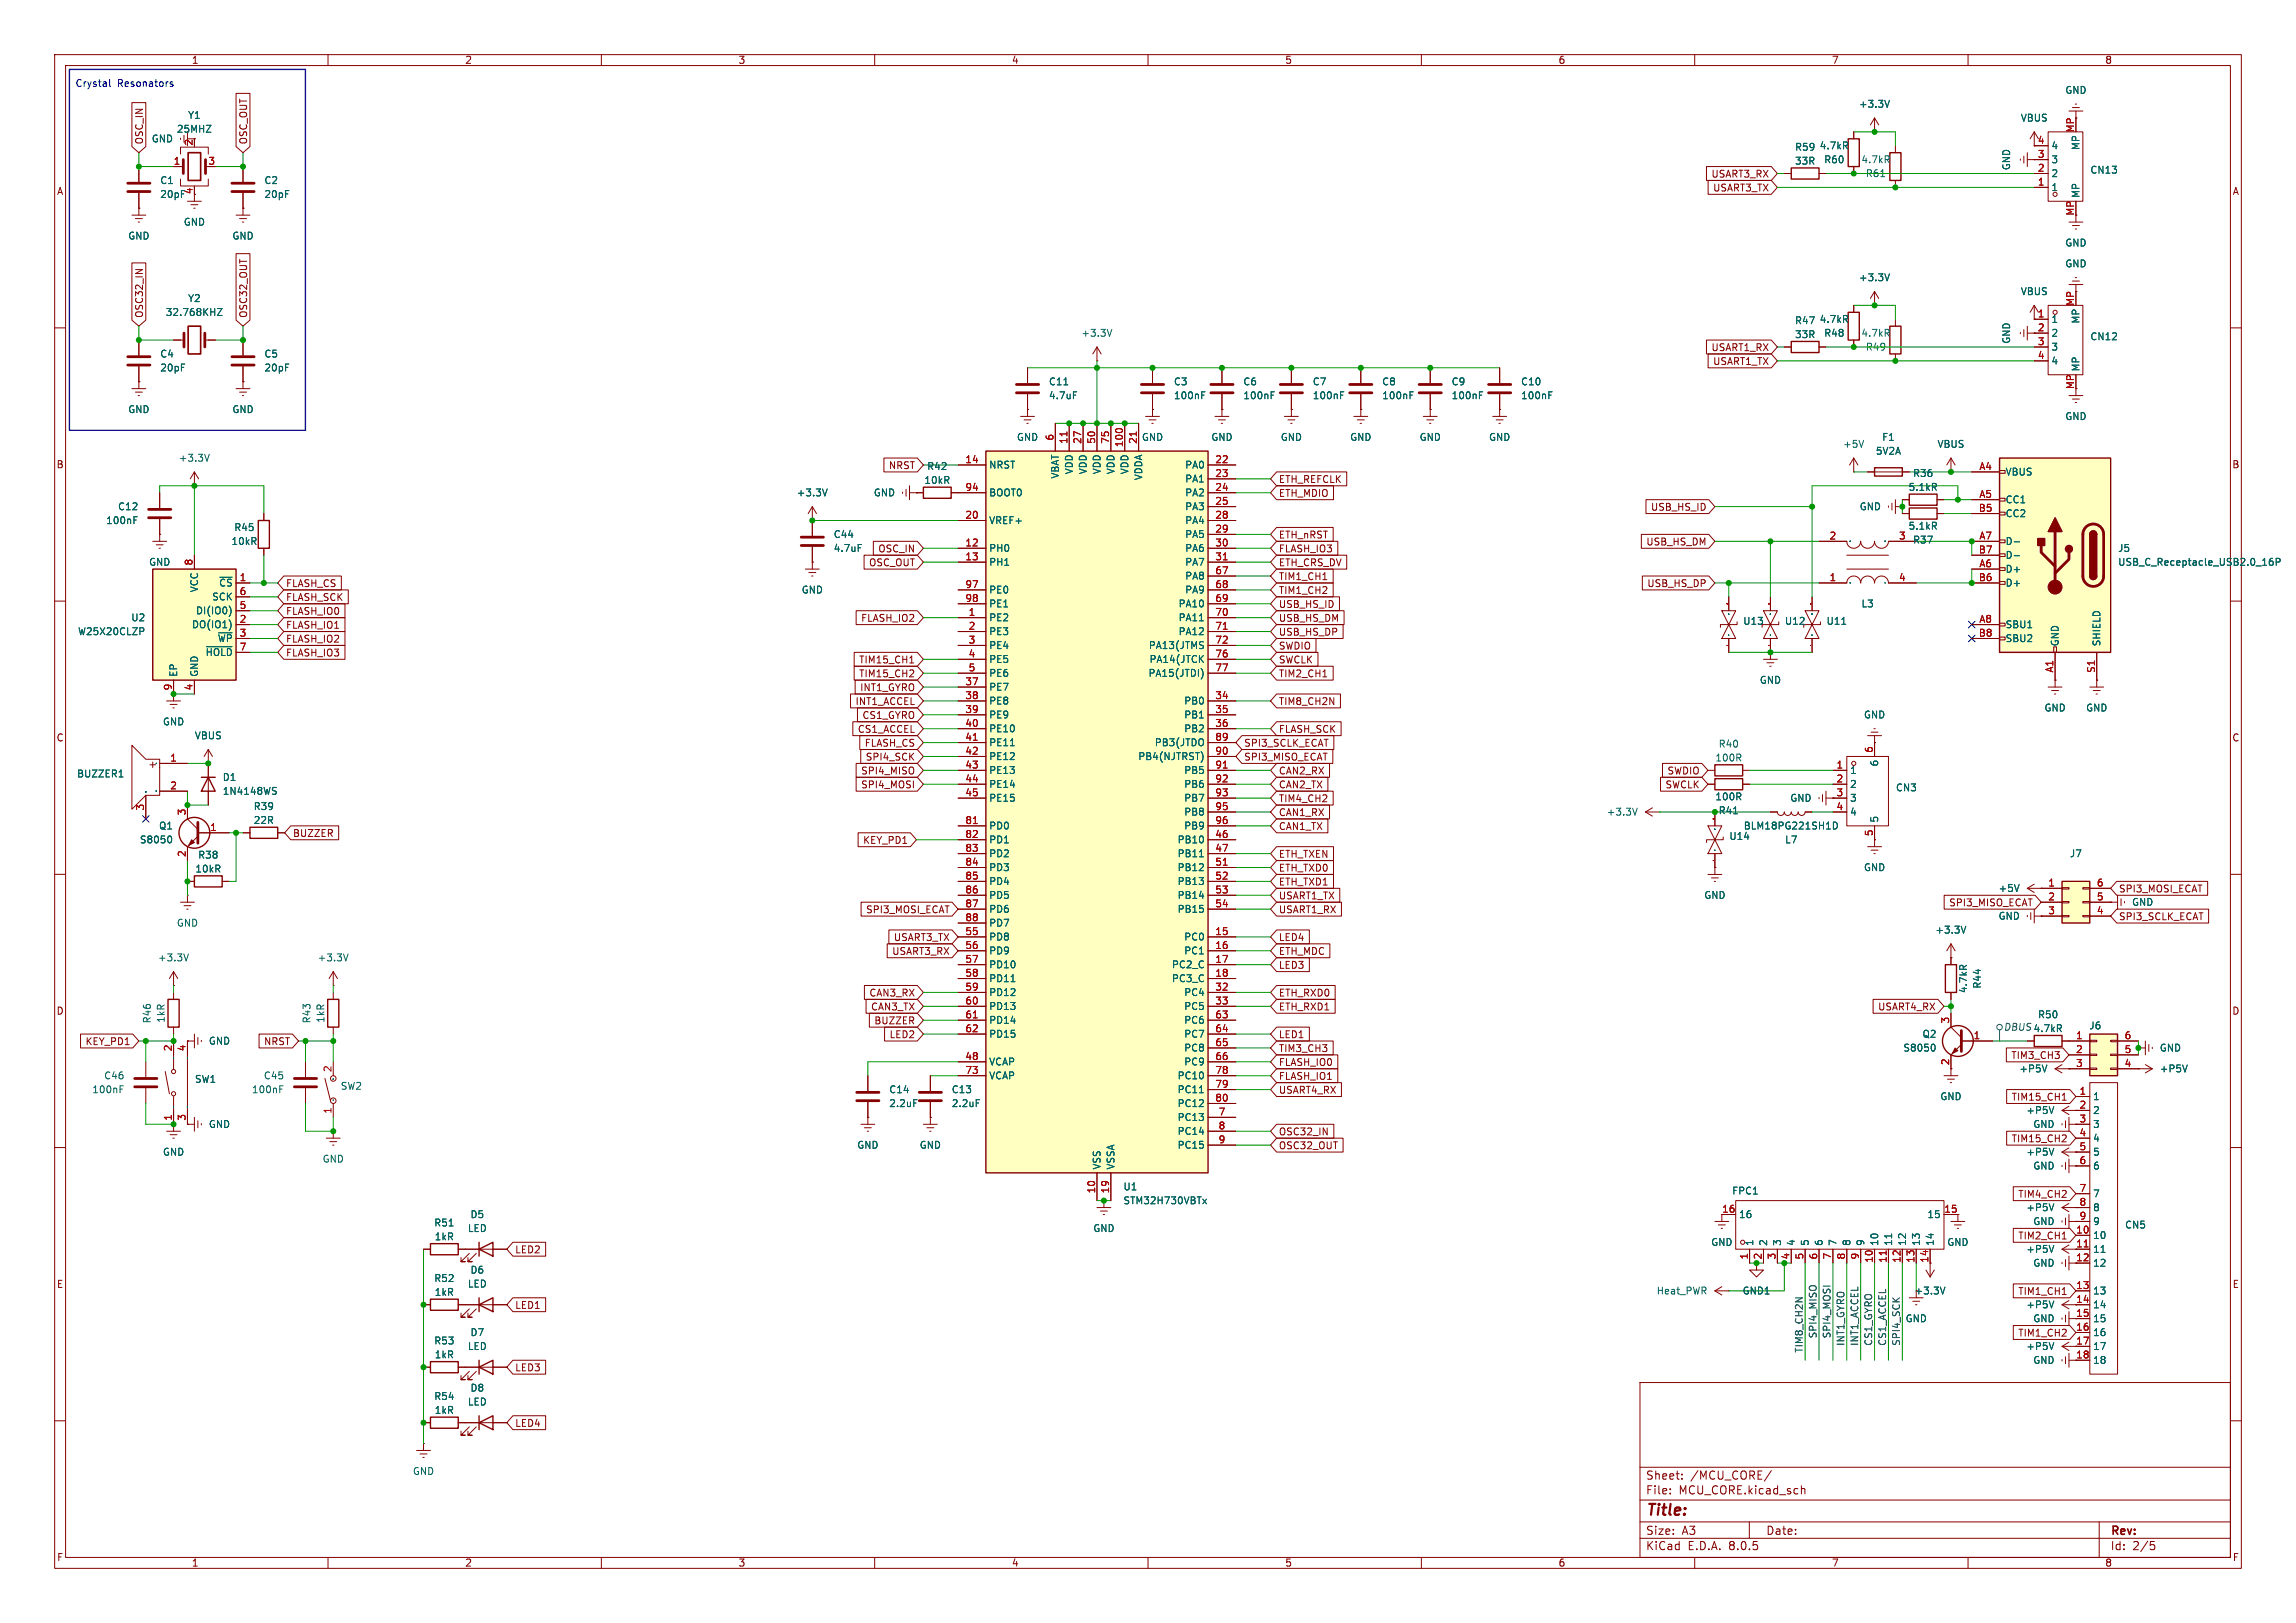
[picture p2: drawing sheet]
<svg xmlns="http://www.w3.org/2000/svg" width="420mm" height="297mm" viewBox="0 0 420 297" stroke-linecap="round" stroke-linejoin="round" font-family="sans-serif">
<defs><g id="words">
<text font-size="2.8" fill="#840000" x="301" y="277.9">Title:</text>
<g font-size="2.1" fill="#840000">
<text x="301" y="273.7">File:</text>
<text x="301" y="271">Sheet:</text>
<text x="307.1" y="273.7">MCU_CORE.kicad_sch</text>
<text x="309.2" y="271">/MCU_CORE/</text>
<text x="301" y="281.1">Size:</text>
<text x="307.6" y="281.1">A3</text>
<text x="323" y="281.1">Date:</text>
<text x="386" y="281.3">Rev:</text>
<text x="301" y="283.9">KiCad</text>
<text x="308.7" y="283.9">E.D.A.</text>
<text x="316.3" y="283.9">8.0.5</text>
<text x="386" y="283.9">Id:</text>
<text x="390.1" y="283.9">2/5</text>
</g>
<g font-size="1.8" fill="#840000">
<text x="35" y="11.9">1</text>
<text x="85" y="11.9">2</text>
<text x="135" y="11.9">3</text>
<text x="185" y="11.9">4</text>
<text x="235" y="11.9">5</text>
<text x="285" y="11.9">6</text>
<text x="335" y="11.9">7</text>
<text x="385" y="11.9">8</text>
<text x="26.4" y="26.5" transform="rotate(-90 26.4 26.5)">OSC_IN</text>
<text x="35.3" y="26.7" transform="rotate(-90 35.3 26.7)">2</text>
<text x="45.4" y="26.5" transform="rotate(-90 45.4 26.5)">OSC_OUT</text>
<text x="10.3" y="35.9">A</text>
<text x="35.3" y="35.6" transform="rotate(-90 35.3 35.6)">4</text>
<text x="313" y="32.7">USART3_RX</text>
<text x="313.3" y="35.2">USART3_TX</text>
<text x="408.3" y="35.9">A</text>
<text x="26.4" y="58.3" transform="rotate(-90 26.4 58.3)">OSC32_IN</text>
<text x="45.4" y="58.3" transform="rotate(-90 45.4 58.3)">OSC32_OUT</text>
<text x="379.5" y="56.1" transform="rotate(-90 379.5 56.1)">MP</text>
<text x="313" y="64.5">USART1_RX</text>
<text x="372.7" y="60.7">2</text>
<text x="313.3" y="67">USART1_TX</text>
<text x="10.3" y="85.9">B</text>
<text x="162.5" y="86">NRST</text>
<text x="233.8" y="88.6">ETH_REFCLK</text>
<text x="408.2" y="85.9">B</text>
<text x="233.8" y="91.1">ETH_MDIO</text>
<text x="301.9" y="93.7">USB_HS_ID</text>
<text x="160.6" y="101.3">OSC_IN</text>
<text x="233.8" y="98.7">ETH_nRST</text>
<text x="233.8" y="101.3">FLASH_IO3</text>
<text x="301.1" y="100">USB_HS_DM</text>
<text x="52.2" y="107.6">FLASH_CS</text>
<text x="158.9" y="103.8">OSC_OUT</text>
<text x="233.8" y="103.8">ETH_CRS_DV</text>
<text x="233.8" y="106.4">TIM1_CH1</text>
<text x="301.2" y="107.6">USB_HS_DP</text>
<text x="52.2" y="112.7">FLASH_IO0</text>
<text x="52.2" y="110.2">FLASH_SCK</text>
<text x="157.4" y="114">FLASH_IO2</text>
<text x="233.8" y="111.4">USB_HS_ID</text>
<text x="233.8" y="108.9">TIM1_CH2</text>
<text x="233.8" y="114">USB_HS_DM</text>
<text x="52.2" y="117.8">FLASH_IO2</text>
<text x="52.2" y="115.3">FLASH_IO1</text>
<text x="233.8" y="116.5">USB_HS_DP</text>
<text x="233.8" y="119.1">SWDIO</text>
<text x="52.2" y="120.3">FLASH_IO3</text>
<text x="157.1" y="124.1">TIM15_CH2</text>
<text x="157.1" y="121.6">TIM15_CH1</text>
<text x="233.8" y="124.1">TIM2_CH1</text>
<text x="233.8" y="121.6">SWCLK</text>
<text x="156.4" y="129.2">INT1_ACCEL</text>
<text x="157.2" y="126.7">INT1_GYRO</text>
<text x="157.7" y="131.8">CS1_GYRO</text>
<text x="233.8" y="129.2">TIM8_CH2N</text>
<text x="10.3" y="135.9">C</text>
<text x="156.8" y="134.3">CS1_ACCEL</text>
<text x="158.1" y="136.8">FLASH_CS</text>
<text x="227.5" y="136.8">SPI3_SCLK_ECAT</text>
<text x="233.8" y="134.3">FLASH_SCK</text>
<text x="408.2" y="135.9">C</text>
<text x="157.4" y="141.9">SPI4_MISO</text>
<text x="158.3" y="139.4">SPI4_SCK</text>
<text x="227.5" y="139.4">SPI3_MISO_ECAT</text>
<text x="233.8" y="141.9">CAN2_RX</text>
<text x="304.9" y="141.9">SWDIO</text>
<text x="157.4" y="144.5">SPI4_MOSI</text>
<text x="233.8" y="147">TIM4_CH2</text>
<text x="233.8" y="149.5">CAN1_RX</text>
<text x="233.8" y="144.5">CAN2_TX</text>
<text x="304.6" y="144.5">SWCLK</text>
<text x="53.5" y="153.4">BUZZER</text>
<text x="157.8" y="154.6">KEY_PD1</text>
<text x="233.8" y="152.1">CAN1_TX</text>
<text x="233.8" y="157.2">ETH_TXEN</text>
<text x="233.8" y="159.7">ETH_TXD0</text>
<text x="158.3" y="167.3">SPI3_MOSI_ECAT</text>
<text x="233.8" y="164.8">USART1_TX</text>
<text x="233.8" y="167.3">USART1_RX</text>
<text x="233.8" y="162.2">ETH_TXD1</text>
<text x="356.4" y="166.1">SPI3_MISO_ECAT</text>
<text x="387.5" y="163.5">SPI3_MOSI_ECAT</text>
<text x="163.4" y="172.4">USART3_TX</text>
<text x="233.8" y="172.4">LED4</text>
<text x="387.5" y="168.6">SPI3_SCLK_ECAT</text>
<text x="163.1" y="174.9">USART3_RX</text>
<text x="233.8" y="177.5">LED3</text>
<text x="233.8" y="174.9">ETH_MDC</text>
<text x="10.3" y="185.9">D</text>
<text x="158.9" y="182.6">CAN3_RX</text>
<text x="159.2" y="185.1">CAN3_TX</text>
<text x="233.8" y="185.1">ETH_RXD1</text>
<text x="233.8" y="182.6">ETH_RXD0</text>
<text x="343.4" y="185.1">USART4_RX</text>
<text x="408.2" y="185.9">D</text>
<text x="15.5" y="191.5">KEY_PD1</text>
<text x="48.2" y="191.5">NRST</text>
<text x="159.8" y="187.6">BUZZER</text>
<text x="162.6" y="190.2">LED2</text>
<text x="233.8" y="190.2">LED1</text>
<text x="233.8" y="195.3">FLASH_IO0</text>
<text x="233.8" y="192.7">TIM3_CH3</text>
<text x="233.8" y="197.8">FLASH_IO1</text>
<text x="356.6" y="195" transform="rotate(-90 356.6 195)">2</text>
<text x="367.8" y="194">TIM3_CH3</text>
<text x="233.8" y="200.3">USART4_RX</text>
<text x="367.9" y="201.6">TIM15_CH1</text>
<text x="380.3" y="202.9">2</text>
<text x="233.8" y="208">OSC32_IN</text>
<text x="367.9" y="209.2">TIM15_CH2</text>
<text x="233.8" y="210.5">OSC32_OUT</text>
<text x="369.1" y="219.4">TIM4_CH2</text>
<text x="369.1" y="227">TIM2_CH1</text>
<text x="94.1" y="229.6">LED2</text>
<text x="379.7" y="228.3">11</text>
<text x="379.7" y="230.9">12</text>
<text x="10.3" y="235.9">E</text>
<text x="94.1" y="239.7">LED1</text>
<text x="350.1" y="237.1">+3.3V</text>
<text x="369.1" y="237.2">TIM1_CH1</text>
<text x="408.3" y="235.9">E</text>
<text x="369.1" y="244.8">TIM1_CH2</text>
<text x="379.7" y="241">15</text>
<text x="94.1" y="251.1">LED3</text>
<text x="379.7" y="248.7">18</text>
<text x="94.1" y="261.3">LED4</text>
<text x="10.3" y="285.9">F</text>
<text x="35" y="286.9">1</text>
<text x="85" y="286.9">2</text>
<text x="135" y="286.9">3</text>
<text x="185" y="286.9">4</text>
<text x="235" y="286.9">5</text>
<text x="285" y="286.9">6</text>
<text x="335" y="286.9">7</text>
<text x="385" y="286.9">8</text>
<text x="408.3" y="285.9">F</text>
</g>
<g font-size="1.8" fill="#0000c2">
<text x="13.7" y="16.1">Crystal</text>
<text x="21.5" y="16.1">Resonators</text>
</g>
<g font-size="1.8" fill="#006464">
<text x="377.7" y="17.4">GND</text>
<text x="34.3" y="21.9">Y1</text>
<text x="340" y="19.9">+3.3V</text>
<text x="369.6" y="22.5">VBUS</text>
<text x="27.7" y="26.3">GND</text>
<text x="32.3" y="24.5">25MHZ</text>
<text x="328.3" y="27.8">R59</text>
<text x="332.8" y="27.5">4.7kR</text>
<text x="375.2" y="27.5">4</text>
<text x="380.6" y="27.6" transform="rotate(-90 380.6 27.6)">MP</text>
<text x="29.2" y="33.9">C1</text>
<text x="48.3" y="33.9">C2</text>
<text x="328.3" y="30.3">33R</text>
<text x="333.6" y="30.1">R60</text>
<text x="340.4" y="30.1">4.7kR</text>
<text x="341.2" y="32.6">R61</text>
<text x="367.9" y="31.2" transform="rotate(-90 367.9 31.2)">GND</text>
<text x="375.2" y="35.2">1</text>
<text x="375.2" y="32.6">2</text>
<text x="375.2" y="30.1">3</text>
<text x="382.3" y="32">CN13</text>
<text x="29.2" y="36.4">20pF</text>
<text x="33.5" y="41.5">GND</text>
<text x="48.3" y="36.4">20pF</text>
<text x="380.6" y="36.3" transform="rotate(-90 380.6 36.3)">MP</text>
<text x="23.4" y="44">GND</text>
<text x="42.4" y="44">GND</text>
<text x="377.7" y="45.3">GND</text>
<text x="340" y="51.7">+3.3V</text>
<text x="377.7" y="49.1">GND</text>
<text x="30.2" y="58">32.768KHZ</text>
<text x="34.3" y="55.5">Y2</text>
<text x="328.3" y="59.5">R47</text>
<text x="332.8" y="59.3">4.7kR</text>
<text x="369.6" y="54.2">VBUS</text>
<text x="375.2" y="59.3">1</text>
<text x="380.6" y="59.3" transform="rotate(-90 380.6 59.3)">MP</text>
<text x="29.2" y="65.6">C4</text>
<text x="48.3" y="65.6">C5</text>
<text x="197.7" y="61.8">+3.3V</text>
<text x="328.3" y="62.1">33R</text>
<text x="333.6" y="61.8">R48</text>
<text x="340.4" y="61.8">4.7kR</text>
<text x="341.2" y="64.4">R49</text>
<text x="367.9" y="63" transform="rotate(-90 367.9 63)">GND</text>
<text x="375.2" y="61.8">2</text>
<text x="375.2" y="64.4">3</text>
<text x="382.3" y="62.5">CN12</text>
<text x="29.2" y="68.2">20pF</text>
<text x="48.3" y="68.2">20pF</text>
<text x="191.8" y="70.7">C11</text>
<text x="214.6" y="70.7">C3</text>
<text x="227.3" y="70.7">C6</text>
<text x="240" y="70.7">C7</text>
<text x="252.7" y="70.7">C8</text>
<text x="265.4" y="70.7">C9</text>
<text x="278.1" y="70.7">C10</text>
<text x="375.2" y="66.9">4</text>
<text x="380.6" y="68.1" transform="rotate(-90 380.6 68.1)">MP</text>
<text x="23.4" y="75.8">GND</text>
<text x="42.4" y="75.8">GND</text>
<text x="191.8" y="73.3">4.7uF</text>
<text x="214.6" y="73.3">100nF</text>
<text x="227.3" y="73.3">100nF</text>
<text x="240" y="73.3">100nF</text>
<text x="252.7" y="73.3">100nF</text>
<text x="265.4" y="73.3">100nF</text>
<text x="278.1" y="73.3">100nF</text>
<text x="377.7" y="77.1">GND</text>
<text x="185.9" y="80.9">GND</text>
<text x="208.8" y="80.9">GND</text>
<text x="221.5" y="80.9">GND</text>
<text x="234.2" y="80.9">GND</text>
<text x="246.9" y="80.9">GND</text>
<text x="259.6" y="80.9">GND</text>
<text x="272.3" y="80.9">GND</text>
<text x="337.1" y="82.1">+5V</text>
<text x="343" y="83.4">5V2A</text>
<text x="344.2" y="80.9">F1</text>
<text x="354.3" y="82.1">VBUS</text>
<text x="32.6" y="84.7">+3.3V</text>
<text x="169" y="88.7">10kR</text>
<text x="169.5" y="86.2">R42</text>
<text x="180.8" y="86">NRST</text>
<text x="193.9" y="87.7" transform="rotate(-90 193.9 87.7)">VBAT</text>
<text x="196.4" y="86.9" transform="rotate(-90 196.4 86.9)">VDD</text>
<text x="199" y="86.9" transform="rotate(-90 199 86.9)">VDD</text>
<text x="201.5" y="86.9" transform="rotate(-90 201.5 86.9)">VDD</text>
<text x="204.1" y="86.9" transform="rotate(-90 204.1 86.9)">VDD</text>
<text x="206.6" y="86.9" transform="rotate(-90 206.6 86.9)">VDD</text>
<text x="209.1" y="88" transform="rotate(-90 209.1 88)">VDDA</text>
<text x="216.7" y="86">PA0</text>
<text x="216.7" y="88.5">PA1</text>
<text x="349.8" y="87.5">R36</text>
<text x="366.8" y="87.2">VBUS</text>
<text x="21.5" y="93.6">C12</text>
<text x="145.6" y="91">+3.3V</text>
<text x="159.7" y="91">GND</text>
<text x="180.8" y="91">BOOT0</text>
<text x="216.7" y="91">PA2</text>
<text x="216.7" y="93.6">PA3</text>
<text x="340.1" y="93.6">GND</text>
<text x="349" y="90">5.1kR</text>
<text x="366.8" y="92.3">CC1</text>
<text x="366.8" y="94.8">CC2</text>
<text x="19.3" y="96.1">100nF</text>
<text x="42.2" y="99.9">10kR</text>
<text x="42.8" y="97.4">R45</text>
<text x="152.4" y="98.7">C44</text>
<text x="152.4" y="101.2">4.7uF</text>
<text x="180.8" y="101.2">PH0</text>
<text x="180.8" y="96.1">VREF+</text>
<text x="216.7" y="96.1">PA4</text>
<text x="216.7" y="98.7">PA5</text>
<text x="216.7" y="101.2">PA6</text>
<text x="349" y="97.1">5.1kR</text>
<text x="349.8" y="99.7">R37</text>
<text x="366.8" y="99.9">D-</text>
<text x="387.4" y="101.2">J5</text>
<text x="27.2" y="103.7">GND</text>
<text x="40" y="107.5">~{CS}</text>
<text x="180.8" y="103.7">PH1</text>
<text x="216.7" y="103.7">PA7</text>
<text x="216.7" y="106.3">PA8</text>
<text x="366.8" y="105">D+</text>
<text x="366.8" y="107.5">D+</text>
<text x="366.8" y="102.5">D-</text>
<text x="387.4" y="103.7">USB_C_Receptacle_USB2.0_16P</text>
<text x="23.9" y="113.9">U2</text>
<text x="35.8" y="112.6">DI(IO0)</text>
<text x="36.4" y="108.5" transform="rotate(-90 36.4 108.5)">VCC</text>
<text x="38.7" y="110.1">SCK</text>
<text x="146.6" y="108.8">GND</text>
<text x="180.8" y="113.9">PE2</text>
<text x="180.8" y="108.8">PE0</text>
<text x="180.8" y="111.4">PE1</text>
<text x="215.5" y="111.4">PA10</text>
<text x="215.5" y="113.9">PA11</text>
<text x="216.7" y="108.8">PA9</text>
<text x="340.4" y="111.4">L3</text>
<text x="14.2" y="116.4">W25X20CLZP</text>
<text x="35" y="115.2">DO(IO1)</text>
<text x="39.7" y="117.7">~{WP}</text>
<text x="180.8" y="116.4">PE3</text>
<text x="180.8" y="119">PE4</text>
<text x="210" y="119">PA13(JTMS</text>
<text x="215.5" y="116.4">PA12</text>
<text x="318.8" y="114.5">U13</text>
<text x="326.4" y="114.5">U12</text>
<text x="334" y="114.5">U11</text>
<text x="366.8" y="115.2">SBU1</text>
<text x="366.8" y="117.7">SBU2</text>
<text x="376.8" y="118.4" transform="rotate(-90 376.8 118.4)">GND</text>
<text x="384.4" y="118.4" transform="rotate(-90 384.4 118.4)">SHIELD</text>
<text x="32.6" y="124" transform="rotate(-90 32.6 124)">EP</text>
<text x="36.4" y="124" transform="rotate(-90 36.4 124)">GND</text>
<text x="37.5" y="120.2">~{HOLD}</text>
<text x="180.8" y="121.5">PE5</text>
<text x="180.8" y="124.1">PE6</text>
<text x="210" y="124.1">PA15(JTDI)</text>
<text x="210.2" y="121.5">PA14(JTCK</text>
<text x="321.8" y="125.3">GND</text>
<text x="180.8" y="126.6">PE7</text>
<text x="180.8" y="129.1">PE8</text>
<text x="180.8" y="131.7">PE9</text>
<text x="216.5" y="129.1">PB0</text>
<text x="216.5" y="131.7">PB1</text>
<text x="340.9" y="131.7">GND</text>
<text x="373.9" y="130.4">GND</text>
<text x="381.5" y="130.4">GND</text>
<text x="29.7" y="132.9">GND</text>
<text x="35.5" y="135.5">VBUS</text>
<text x="180.8" y="134.2">PE10</text>
<text x="180.8" y="136.8">PE11</text>
<text x="211.1" y="136.8">PB3(JTDO</text>
<text x="216.5" y="134.2">PB2</text>
<text x="314.3" y="137">R40</text>
<text x="14" y="142.5">BUZZER1</text>
<text x="40.6" y="143.1">D1</text>
<text x="180.8" y="139.3">PE12</text>
<text x="180.8" y="141.8">PE13</text>
<text x="208.1" y="139.3">PB4(NJTRST)</text>
<text x="216.5" y="141.8">PB5</text>
<text x="313.7" y="139.5">100R</text>
<text x="338.3" y="141.8">1</text>
<text x="343.8" y="140.4" transform="rotate(-90 343.8 140.4)">6</text>
<text x="40.6" y="145.6">1N4148WS</text>
<text x="46.3" y="148.4">R39</text>
<text x="180.8" y="144.4">PE14</text>
<text x="180.8" y="146.9">PE15</text>
<text x="216.5" y="144.4">PB6</text>
<text x="216.5" y="146.9">PB7</text>
<text x="216.5" y="149.5">PB8</text>
<text x="293.8" y="149.5">+3.3V</text>
<text x="313.7" y="146.7">100R</text>
<text x="314.3" y="149.2">R41</text>
<text x="327.4" y="146.9">GND</text>
<text x="338.3" y="144.4">2</text>
<text x="338.3" y="146.9">3</text>
<text x="338.3" y="149.5">4</text>
<text x="346.7" y="145">CN3</text>
<text x="25.5" y="154.5">S8050</text>
<text x="29" y="152">Q1</text>
<text x="46.3" y="151">22R</text>
<text x="180.8" y="152">PD0</text>
<text x="180.8" y="154.5">PD1</text>
<text x="215.3" y="154.5">PB10</text>
<text x="216.5" y="152">PB9</text>
<text x="316.2" y="153.9">U14</text>
<text x="318.9" y="152">BLM18PG221SH1D</text>
<text x="326.4" y="154.5">L7</text>
<text x="343.8" y="150.6" transform="rotate(-90 343.8 150.6)">5</text>
<text x="35.6" y="159.9">10kR</text>
<text x="36.2" y="157.3">R38</text>
<text x="180.8" y="157.1">PD2</text>
<text x="180.8" y="159.6">PD3</text>
<text x="215.3" y="157.1">PB11</text>
<text x="215.3" y="159.6">PB12</text>
<text x="340.9" y="159.6">GND</text>
<text x="378.5" y="157.1">J7</text>
<text x="180.8" y="162.2">PD4</text>
<text x="180.8" y="164.7">PD5</text>
<text x="180.8" y="167.2">PD6</text>
<text x="215.3" y="162.2">PB13</text>
<text x="215.3" y="164.7">PB14</text>
<text x="215.3" y="167.2">PB15</text>
<text x="311.7" y="164.7">GND</text>
<text x="365.5" y="163.4">+5V</text>
<text x="389.9" y="166">GND</text>
<text x="32.3" y="169.8">GND</text>
<text x="180.8" y="172.3">PD8</text>
<text x="180.8" y="169.8">PD7</text>
<text x="216.5" y="172.3">PC0</text>
<text x="353.9" y="171">+3.3V</text>
<text x="365.5" y="168.5">GND</text>
<text x="28.8" y="176.1">+3.3V</text>
<text x="58" y="176.1">+3.3V</text>
<text x="180.8" y="174.9">PD9</text>
<text x="180.8" y="177.4">PD10</text>
<text x="180.8" y="179.9">PD11</text>
<text x="214.3" y="177.4">PC2_C</text>
<text x="214.3" y="179.9">PC3_C</text>
<text x="216.5" y="174.9">PC1</text>
<text x="180.8" y="182.5">PD12</text>
<text x="180.8" y="185">PD13</text>
<text x="216.5" y="182.5">PC4</text>
<text x="216.5" y="185">PC5</text>
<text x="360" y="181.8" transform="rotate(-90 360 181.8)">4.7kR</text>
<text x="362.6" y="181" transform="rotate(-90 362.6 181)">R44</text>
<text x="27.8" y="187.4" transform="rotate(-90 27.8 187.4)">R46</text>
<text x="30.3" y="187.3" transform="rotate(-90 30.3 187.3)">1kR</text>
<text x="38.1" y="191.4">GND</text>
<text x="57" y="187.4" transform="rotate(-90 57 187.4)">R43</text>
<text x="59.5" y="187.3" transform="rotate(-90 59.5 187.3)">1kR</text>
<text x="180.8" y="187.6">PD14</text>
<text x="180.8" y="190.1">PD15</text>
<text x="216.5" y="187.6">PC6</text>
<text x="216.5" y="190.1">PC7</text>
<text x="351.6" y="190.1">Q2</text>
<text x="371.9" y="189.1">4.7kR</text>
<text x="372.7" y="186.5">R50</text>
<text x="382.1" y="188.6">J6</text>
<text x="19" y="197.7">C46</text>
<text x="48.2" y="197.7">C45</text>
<text x="180.8" y="195.2">VCAP</text>
<text x="180.8" y="197.7">VCAP</text>
<text x="215.3" y="197.7">PC10</text>
<text x="216.5" y="192.6">PC8</text>
<text x="216.5" y="195.2">PC9</text>
<text x="348.1" y="192.6">S8050</text>
<text x="369.3" y="196.4">+P5V</text>
<text x="395" y="196.4">+P5V</text>
<text x="395" y="192.6">GND</text>
<text x="16.8" y="200.3">100nF</text>
<text x="35.6" y="198.3">SW1</text>
<text x="46" y="200.3">100nF</text>
<text x="62.2" y="199.6">SW2</text>
<text x="162.6" y="200.3">C14</text>
<text x="162.6" y="202.8">2.2uF</text>
<text x="174" y="200.3">C13</text>
<text x="174" y="202.8">2.2uF</text>
<text x="215.3" y="200.3">PC11</text>
<text x="215.3" y="202.8">PC12</text>
<text x="354.8" y="201.5">GND</text>
<text x="382.8" y="201.5">1</text>
<text x="38.1" y="206.6">GND</text>
<text x="215.3" y="205.3">PC13</text>
<text x="215.3" y="207.9">PC14</text>
<text x="370.6" y="204.1">+P5V</text>
<text x="371.8" y="206.6">GND</text>
<text x="382.8" y="204.1">2</text>
<text x="382.8" y="206.6">3</text>
<text x="382.8" y="209.1">4</text>
<text x="29.7" y="211.7">GND</text>
<text x="58.9" y="213">GND</text>
<text x="156.7" y="210.4">GND</text>
<text x="168.1" y="210.4">GND</text>
<text x="201.5" y="214.1" transform="rotate(-90 201.5 214.1)">VSS</text>
<text x="204.1" y="214.1" transform="rotate(-90 204.1 214.1)">VSSA</text>
<text x="215.3" y="210.4">PC15</text>
<text x="370.6" y="211.7">+P5V</text>
<text x="371.8" y="214.2">GND</text>
<text x="382.8" y="211.7">5</text>
<text x="382.8" y="214.2">6</text>
<text x="205.4" y="218">U1</text>
<text x="205.4" y="220.6">STM32H730VBTx</text>
<text x="316.8" y="218.8">FPC1</text>
<text x="370.6" y="221.8">+P5V</text>
<text x="382.8" y="219.3">7</text>
<text x="382.8" y="221.8">8</text>
<text x="79.3" y="224.6">R51</text>
<text x="79.4" y="227.2">1kR</text>
<text x="85.5" y="225.7">LED</text>
<text x="86" y="223.1">D5</text>
<text x="199.9" y="225.7">GND</text>
<text x="318" y="223.1">16</text>
<text x="352.5" y="223.1">15</text>
<text x="371.8" y="224.4">GND</text>
<text x="382.8" y="226.9">10</text>
<text x="382.8" y="224.4">9</text>
<text x="388.6" y="225">CN5</text>
<text x="86" y="233.3">D6</text>
<text x="312.9" y="228.2">GND</text>
<text x="320.9" y="228.1" transform="rotate(-90 320.9 228.1)">1</text>
<text x="323.4" y="228.1" transform="rotate(-90 323.4 228.1)">2</text>
<text x="326" y="228.1" transform="rotate(-90 326 228.1)">3</text>
<text x="328.5" y="228.1" transform="rotate(-90 328.5 228.1)">4</text>
<text x="331.1" y="228.1" transform="rotate(-90 331.1 228.1)">5</text>
<text x="333.6" y="228.1" transform="rotate(-90 333.6 228.1)">6</text>
<text x="336.1" y="228.1" transform="rotate(-90 336.1 228.1)">7</text>
<text x="338.7" y="228.1" transform="rotate(-90 338.7 228.1)">8</text>
<text x="341.2" y="228.1" transform="rotate(-90 341.2 228.1)">9</text>
<text x="343.8" y="228.1" transform="rotate(-90 343.8 228.1)">10</text>
<text x="346.3" y="228.1" transform="rotate(-90 346.3 228.1)">11</text>
<text x="348.8" y="228.1" transform="rotate(-90 348.8 228.1)">12</text>
<text x="351.4" y="228.1" transform="rotate(-90 351.4 228.1)">13</text>
<text x="353.9" y="228.1" transform="rotate(-90 353.9 228.1)">14</text>
<text x="356.1" y="228.2">GND</text>
<text x="370.6" y="229.5">+P5V</text>
<text x="371.8" y="232">GND</text>
<text x="382.8" y="229.5">11</text>
<text x="382.8" y="232">12</text>
<text x="79.3" y="234.8">R52</text>
<text x="79.4" y="237.3">1kR</text>
<text x="85.5" y="235.8">LED</text>
<text x="303" y="237.1">Heat_PWR</text>
<text x="318.7" y="237.1">GND1</text>
<text x="370.6" y="239.6">+P5V</text>
<text x="382.8" y="237.1">13</text>
<text x="382.8" y="239.6">14</text>
<text x="86" y="244.7">D7</text>
<text x="348.5" y="242.2">GND</text>
<text x="371.8" y="242.2">GND</text>
<text x="382.8" y="242.2">15</text>
<text x="382.8" y="244.7">16</text>
<text x="79.3" y="246.2">R53</text>
<text x="79.4" y="248.8">1kR</text>
<text x="85.5" y="247.2">LED</text>
<text x="370.6" y="247.2">+P5V</text>
<text x="371.8" y="249.8">GND</text>
<text x="382.8" y="247.2">17</text>
<text x="382.8" y="249.8">18</text>
<text x="79.3" y="256.4">R54</text>
<text x="85.5" y="257.4">LED</text>
<text x="86" y="254.9">D8</text>
<text x="79.4" y="258.9">1kR</text>
<text x="75.4" y="270.1">GND</text>
</g>
<g font-size="1.8" fill="#a90000">
<text x="372.7" y="29">3</text>
<text x="372.7" y="26.4">4</text>
<text x="379.5" y="24.3" transform="rotate(-90 379.5 24.3)">MP</text>
<text x="31.7" y="30.2">1</text>
<text x="38" y="30.2">3</text>
<text x="372.7" y="34">1</text>
<text x="372.7" y="31.5">2</text>
<text x="379.5" y="39.6" transform="rotate(-90 379.5 39.6)">MP</text>
<text x="372.7" y="58.2">1</text>
<text x="372.7" y="63.2">3</text>
<text x="372.7" y="65.8">4</text>
<text x="379.5" y="71.3" transform="rotate(-90 379.5 71.3)">MP</text>
<text x="192.8" y="80.7" transform="rotate(-90 192.8 80.7)">6</text>
<text x="195.3" y="81.3" transform="rotate(-90 195.3 81.3)">11</text>
<text x="197.9" y="81.3" transform="rotate(-90 197.9 81.3)">27</text>
<text x="200.4" y="81.3" transform="rotate(-90 200.4 81.3)">50</text>
<text x="202.9" y="81.3" transform="rotate(-90 202.9 81.3)">75</text>
<text x="205.5" y="81.9" transform="rotate(-90 205.5 81.9)">100</text>
<text x="208" y="81.3" transform="rotate(-90 208 81.3)">21</text>
<text x="176.5" y="84.8">14</text>
<text x="176.5" y="89.9">94</text>
<text x="222.2" y="84.8">22</text>
<text x="222.2" y="87.4">23</text>
<text x="222.2" y="89.9">24</text>
<text x="362" y="86.1">A4</text>
<text x="176.5" y="95">20</text>
<text x="222.2" y="92.5">25</text>
<text x="222.2" y="95">28</text>
<text x="361.9" y="93.7">B5</text>
<text x="362" y="91.2">A5</text>
<text x="176.5" y="100.1">12</text>
<text x="222.2" y="97.5">29</text>
<text x="222.2" y="100.1">30</text>
<text x="334.6" y="98.8">2</text>
<text x="347.3" y="98.8">3</text>
<text x="361.9" y="101.3">B7</text>
<text x="362" y="98.8">A7</text>
<text x="35.3" y="103.6" transform="rotate(-90 35.3 103.6)">8</text>
<text x="43.7" y="106.4">1</text>
<text x="176.5" y="102.6">13</text>
<text x="176.5" y="107.7">97</text>
<text x="222.2" y="102.6">31</text>
<text x="222.2" y="105.2">67</text>
<text x="222.2" y="107.7">68</text>
<text x="334.6" y="106.4">1</text>
<text x="347.3" y="106.4">4</text>
<text x="361.9" y="106.4">B6</text>
<text x="362" y="103.9">A6</text>
<text x="43.7" y="111.5">5</text>
<text x="43.7" y="109">6</text>
<text x="176.5" y="110.2">98</text>
<text x="177.1" y="112.8">1</text>
<text x="222.2" y="110.2">69</text>
<text x="222.2" y="112.8">70</text>
<text x="43.7" y="114">2</text>
<text x="43.7" y="116.6">3</text>
<text x="43.7" y="119.1">7</text>
<text x="177.1" y="115.3">2</text>
<text x="177.1" y="117.9">3</text>
<text x="222.2" y="115.3">71</text>
<text x="222.2" y="117.9">72</text>
<text x="361.9" y="116.6">B8</text>
<text x="362" y="114">A8</text>
<text x="176.5" y="125.5">37</text>
<text x="177.1" y="120.4">4</text>
<text x="177.1" y="122.9">5</text>
<text x="222.2" y="120.4">76</text>
<text x="222.2" y="122.9">77</text>
<text x="375.7" y="123.2" transform="rotate(-90 375.7 123.2)">A1</text>
<text x="383.3" y="123.2" transform="rotate(-90 383.3 123.2)">S1</text>
<text x="31.5" y="126.4" transform="rotate(-90 31.5 126.4)">9</text>
<text x="35.3" y="126.4" transform="rotate(-90 35.3 126.4)">4</text>
<text x="176.5" y="128">38</text>
<text x="176.5" y="130.6">39</text>
<text x="222.2" y="128">34</text>
<text x="222.2" y="130.6">35</text>
<text x="176.5" y="133.1">40</text>
<text x="176.5" y="135.6">41</text>
<text x="222.2" y="133.1">36</text>
<text x="222.2" y="135.6">89</text>
<text x="342.6" y="137.9" transform="rotate(-90 342.6 137.9)">6</text>
<text x="31" y="139.4">1</text>
<text x="176.5" y="138.2">42</text>
<text x="176.5" y="140.7">43</text>
<text x="176.5" y="143.3">44</text>
<text x="222.2" y="138.2">90</text>
<text x="222.2" y="140.7">91</text>
<text x="222.2" y="143.3">92</text>
<text x="335.8" y="140.7">1</text>
<text x="335.8" y="143.3">2</text>
<text x="26.4" y="148.4" transform="rotate(-90 26.4 148.4)">3</text>
<text x="31" y="144.5">2</text>
<text x="34" y="149.3" transform="rotate(-90 34 149.3)">3</text>
<text x="176.5" y="145.8">45</text>
<text x="222.2" y="145.8">93</text>
<text x="222.2" y="148.3">95</text>
<text x="335.8" y="145.8">3</text>
<text x="335.8" y="148.3">4</text>
<text x="38.3" y="152.1">1</text>
<text x="176.5" y="150.9">81</text>
<text x="176.5" y="153.4">82</text>
<text x="176.5" y="156">83</text>
<text x="222.2" y="153.4">46</text>
<text x="222.2" y="156">47</text>
<text x="222.2" y="150.9">96</text>
<text x="342.6" y="153.1" transform="rotate(-90 342.6 153.1)">5</text>
<text x="34" y="156.9" transform="rotate(-90 34 156.9)">2</text>
<text x="176.5" y="158.5">84</text>
<text x="176.5" y="161">85</text>
<text x="222.2" y="158.5">51</text>
<text x="222.2" y="161">52</text>
<text x="176.5" y="163.6">86</text>
<text x="176.5" y="166.1">87</text>
<text x="222.2" y="163.6">53</text>
<text x="222.2" y="166.1">54</text>
<text x="374.6" y="162.3">1</text>
<text x="374.6" y="164.8">2</text>
<text x="374.6" y="167.4">3</text>
<text x="383.5" y="167.4">4</text>
<text x="383.5" y="164.8">5</text>
<text x="383.5" y="162.3">6</text>
<text x="176.5" y="171.2">55</text>
<text x="176.5" y="173.7">56</text>
<text x="176.5" y="168.7">88</text>
<text x="222.2" y="171.2">15</text>
<text x="222.2" y="173.7">16</text>
<text x="176.5" y="176.3">57</text>
<text x="176.5" y="178.8">58</text>
<text x="222.2" y="176.3">17</text>
<text x="222.2" y="178.8">18</text>
<text x="176.5" y="181.4">59</text>
<text x="176.5" y="183.9">60</text>
<text x="222.2" y="181.4">32</text>
<text x="222.2" y="183.9">33</text>
<text x="176.5" y="186.4">61</text>
<text x="176.5" y="189">62</text>
<text x="222.2" y="186.4">63</text>
<text x="222.2" y="189">64</text>
<text x="222.2" y="191.5">65</text>
<text x="356.6" y="187.4" transform="rotate(-90 356.6 187.4)">3</text>
<text x="360.9" y="190.2">1</text>
<text x="379.7" y="190.2">1</text>
<text x="388.5" y="190.2">6</text>
<text x="31.5" y="192.5" transform="rotate(-90 31.5 192.5)">2</text>
<text x="34" y="192.5" transform="rotate(-90 34 192.5)">4</text>
<text x="60.7" y="196.3" transform="rotate(-90 60.7 196.3)">2</text>
<text x="176.5" y="194.1">48</text>
<text x="176.5" y="196.6">73</text>
<text x="222.2" y="194.1">66</text>
<text x="222.2" y="196.6">78</text>
<text x="379.7" y="192.8">2</text>
<text x="379.7" y="195.3">3</text>
<text x="388.5" y="195.3">4</text>
<text x="388.5" y="192.8">5</text>
<text x="60.7" y="203.9" transform="rotate(-90 60.7 203.9)">1</text>
<text x="222.2" y="199.1">79</text>
<text x="222.2" y="201.7">80</text>
<text x="380.3" y="200.4">1</text>
<text x="31.5" y="205.2" transform="rotate(-90 31.5 205.2)">1</text>
<text x="34" y="205.2" transform="rotate(-90 34 205.2)">3</text>
<text x="222.8" y="204.2">7</text>
<text x="222.8" y="206.8">8</text>
<text x="222.8" y="209.3">9</text>
<text x="380.3" y="205.5">3</text>
<text x="380.3" y="208">4</text>
<text x="380.3" y="210.6">5</text>
<text x="380.3" y="213.1">6</text>
<text x="200.4" y="218.5" transform="rotate(-90 200.4 218.5)">10</text>
<text x="202.9" y="218.5" transform="rotate(-90 202.9 218.5)">19</text>
<text x="314.9" y="222">16</text>
<text x="355.6" y="222">15</text>
<text x="380.3" y="218.2">7</text>
<text x="380.3" y="220.7">8</text>
<text x="379.7" y="225.8">10</text>
<text x="380.3" y="223.3">9</text>
<text x="319.8" y="230.6" transform="rotate(-90 319.8 230.6)">1</text>
<text x="322.3" y="230.6" transform="rotate(-90 322.3 230.6)">2</text>
<text x="324.9" y="230.6" transform="rotate(-90 324.9 230.6)">3</text>
<text x="327.4" y="230.6" transform="rotate(-90 327.4 230.6)">4</text>
<text x="329.9" y="230.6" transform="rotate(-90 329.9 230.6)">5</text>
<text x="332.5" y="230.6" transform="rotate(-90 332.5 230.6)">6</text>
<text x="335" y="230.6" transform="rotate(-90 335 230.6)">7</text>
<text x="337.6" y="230.6" transform="rotate(-90 337.6 230.6)">8</text>
<text x="340.1" y="230.6" transform="rotate(-90 340.1 230.6)">9</text>
<text x="342.6" y="231.2" transform="rotate(-90 342.6 231.2)">10</text>
<text x="345.2" y="231.2" transform="rotate(-90 345.2 231.2)">11</text>
<text x="347.7" y="231.2" transform="rotate(-90 347.7 231.2)">12</text>
<text x="350.3" y="231.2" transform="rotate(-90 350.3 231.2)">13</text>
<text x="352.8" y="231.2" transform="rotate(-90 352.8 231.2)">14</text>
<text x="379.7" y="236">13</text>
<text x="379.7" y="238.5">14</text>
<text x="379.7" y="243.6">16</text>
<text x="379.7" y="246.1">17</text>
</g>
<text font-size="1.8" fill="#484848" x="366.5" y="188.8">DBUS 4.7kR</text>
<g font-size="1.8" fill="#0f0f0f">
<text x="332.4" y="245" transform="rotate(-90 332.4 245)">SPI4_MISO</text>
<text x="334.9" y="245" transform="rotate(-90 334.9 245)">SPI4_MOSI</text>
<text x="329.8" y="247.6" transform="rotate(-90 329.8 247.6)">TIM8_CH2N</text>
<text x="337.5" y="246.4" transform="rotate(-90 337.5 246.4)">INT1_GYRO</text>
<text x="340" y="246.4" transform="rotate(-90 340 246.4)">INT1_ACCEL</text>
<text x="342.5" y="246.4" transform="rotate(-90 342.5 246.4)">CS1_GYRO</text>
<text x="345.1" y="246.4" transform="rotate(-90 345.1 246.4)">CS1_ACCEL</text>
<text x="347.6" y="246.4" transform="rotate(-90 347.6 246.4)">SPI4_SCK</text>
</g>
</g></defs>
<g fill="none" stroke="#840000" stroke-width=".18">
<path d="M10 10h400v277h-400zM12 12h396v273h-396zM60 10v2M110 10v2M160 10v2M210 10v2M260 10v2M310 10v2M360 10v2M31.7 30.5h1.8M33 32.8v1.2h5.1v-1.2M33 28.2v-1.3h5.1v1.3"/>
<path d="M34.3 36.8h2.5M34.9 37.5h1.3M35.4 38.1h.3M35.6 34v.3M35.6 35.6v1.2M44.4 30.5v2.8M44.4 35.3v2.8M10 60h2M408 60h2M24.1 71.1h2.6M24.8 71.8h1.2M25.3 72.4h.2"/>
<path d="M25.4 69.9h.1M25.4 62.2v2.8M25.4 67.1v4M43.2 71.1h2.5M43.8 71.8h1.3M44.3 72.4h.3M44.4 69.9h.1M44.4 62.2v2.8M44.4 67.1v4M186.7 76.2h2.5M187.3 76.8h1.3M187.8 77.5h.3"/>
<path d="M188 74.9h.1M188 74.9v1.3M27.9 99.1h2.6M28.6 99.7h1.2M29.2 97.8h.1M29.2 90.2v2.8M29.2 95v4.1M35.6 88.9h.1M35.6 86.4l.7 1.2M35.6 86.4v2.5M35.6 86.4l-.8 1.2M48.3 94v1.3"/>
<path d="M148.6 95.3h.1M148.6 92.7v5.3M148.6 92.7l-.8 1.3M148.6 92.7l.8 1.3M348 91.4h1.2M354.3 91.4h1.3M10 110h2M29.1 100.3h.2M48.3 100.3v1.3M147.3 104.1h2.6M148 104.8h1.2M148.5 105.4h.2"/>
<path d="M148.6 102.9h.1M148.6 100.1v4M408 110h2M24.1 136.4l2.6 2.5h2.5v6.6h-2.5l-2.6 2.6zM27.4 140h1M27.9 139.4v1.1M29.2 139.7h5.1M30.5 128.3h2.5M31.1 128.9h1.3M31.6 129.5h.3M31.7 127h.1M31.7 127v1.3"/>
<path d="M38.1 139.7h.1M38.1 137.2l-.8 1.2M38.1 137.2v2.5M38.1 137.2l.8 1.2M10 160h2M26.7 145.5v4.4M29.2 144.8h5.1M332.7 145.9v.3M333.4 145.4v1.3M334 146.1h1.3M334 144.8v2.5M335.3 146.1h.1"/>
<path d="M408 160h2M382.3 198.1h5v53.4h-5zM10 210h2M379.7 200.7h2.6M379.7 203.2h2.6M379.7 205.7h2.6M379.7 208.3h2.6M379.7 210.8h2.6M379.7 213.4h2.6M379.7 218.4h2.6M408 210h2M377.2 223.4v.2"/>
<path d="M377.2 231v.3M377.2 221l1.3 .7M377.2 221h5.1M377.2 228.6l1.3 .8M377.2 228.6h5.1M377.2 238.8h5.1M377.2 238.8l1.3 .7M377.8 222.9v1.3M377.8 230.5v1.3M378.5 223.5h3.8M378.5 222.2v2.6M378.5 229.9v2.5"/>
<path d="M378.5 220.2l-1.3 .8M378.5 227.8l-1.3 .8M378.5 231.1h3.8M378.5 238l-1.3 .8M379.7 223.5h.1M379.7 221h.1M379.7 226.1h2.6M379.7 236.2h2.6M10 260h2M300 253h108v32h-108zM377.2 241.2v.2M377.2 248.8v.2"/>
<path d="M377.8 240.7v1.2M377.8 248.3v1.3M378.5 240v2.6M378.5 247.6v2.6M378.5 241.3h3.8M378.5 248.9h3.8M379.7 243.8h2.6M379.7 246.4h2.6M408 260h2M300 278.5h108M300 274.5h108M300 268.5h108"/>
<path d="M305.5 273.2v.2M305.5 272.5v.1M307.7 270.5v.2M307.7 269.8v.1M320 278.5v3M324 269.1l-1.3 1.9M329.5 271.9v1.5M329.5 272.5l.2-.1 .4 .1 .1 .9M384 278.5v6.5M60 285v2M110 285v2M160 285v2"/>
<path d="M210 285v2M260 285v2M300 281.5h108M310 285v2M360 285v2M393.4 282.1h.7M393.5 282.7h.4l.3 .2-.2 .6-.5 .1"/>
</g>
<path d="M47.2 95.3h2.1v5h-2.1zM349.2 90.4h5.1v2.1h-5.1z" fill="none" stroke="#840000" stroke-width=".25"/>
<g fill="none" stroke="#006464" stroke-width=".18">
<path d="M24.5 95.2h.4M24.5 94.6h.6M38.3 83.1l-.4 1.3M151.3 89.5l-.4 1.2M157 99.6h.6M353.8 89.1l.4 .6M354.1 88.6v.4M28.6 139.7h.1M21.8 142.2h.7M26.6 144.9h.1M28.6 144.8h.1M375.7 220.3l-.4 1.3"/>
<path d="M375.7 227.9l-.4 1.3M375.7 238.1l-.4 1.2M384.3 229.2h.8"/>
</g>
<path d="M33.5 29.2v2.6M37.6 29.2v2.6M42.4 35.1h4.1M42.4 33.5h4.1M23.4 66.8h4M23.4 65.3h4M42.4 66.8h4.1M42.4 65.3h4.1M27.2 94.7h4M27.2 93.2h4M146.6 99.8h4M146.6 98.3h4" fill="none" stroke="#840000" stroke-width=".51"/>
<path d="M381.2 228.2h.8" fill="none" stroke="#a90000" stroke-width=".18"/>
<path d="M34.4 27.9h2.3v5.1h-2.3z" fill="none" stroke="#840000" stroke-width=".3"/>
<path d="M27.9 104.1h15.3v20.4h-15.3z" fill="#ffffc2"/>
<g fill="none" stroke="#840000" stroke-width=".25">
<path d="M338.1 57.2h2v5h-2zM327.7 62.5h5v2h-5zM168.9 89.2h5.1v2h-5.1zM27.9 104.1h15.3v20.4h-15.3zM36.8 142.2h2.6M38.1 142.2l1.3 2.6h-2.6zM45.7 151.4h5.1v2h-5.1zM35.6 160.3h5v2h-5zM87.6 250.2l2.6-1.3v2.6zM87.6 248.9v2.6M87.6 259.1v2.5M87.6 260.3l2.6-1.2v2.5z"/>
<circle cx="35.6" cy="152.4" r="2.82"/>
</g>
<g fill="none" stroke="#840000" stroke-width=".18">
<path d="M24.1 39.4h2.6M25.4 38.1h.1M25.4 30.5v2.8M25.4 35.3v4.1M33 25.3v.2M33.7 24.8v1.2M34.3 24.1v2.6M24.8 40h1.2M25.3 40.6h.2M339.1 55.9v1.3M188 67.3v2.8M188 72.1v2.8"/>
<path d="M209.5 76.2h2.6M210.2 76.8h1.3M210.7 77.5h.2M210.8 74.9h.1M210.8 67.3v2.8M210.8 72.1v4.1M222.2 76.2h2.6M222.9 76.8h1.3M223.4 77.5h.2M223.5 74.9h.1M223.5 67.3v2.8M223.5 72.1v4.1"/>
<path d="M326.4 63.5h1.3M332.7 63.5h1.3M339.1 62.2v1.3M165.1 90v.3M165.7 89.5v1.3M166.4 90.2h2.5M166.4 88.9v2.5M167.6 90.2h.1M174 90.2h1.3M35.6 101.6v2.5M43.2 106.7h2.5M43.2 114.3h2.5"/>
<path d="M43.2 116.8h2.5M43.2 111.8h2.5M43.2 109.2h2.5M43.2 119.4h2.5M31.7 124.5v2.5M35.6 124.5v2.5M38.1 139.7v7.6M374.6 125.7h2.6M375.3 126.4h1.3M375.8 127h.2M375.9 124.5h.1M375.9 124.5v1.2"/>
<path d="M382.3 125.7h2.5M382.9 126.4h1.3M383.4 127h.3M383.5 124.5h.1M383.5 124.5v1.2M34.3 147.3v2.6l1.9 1.9M36.2 153l-1.9 1.9v2.6M36.2 152.4h5.7M44.4 152.4h1.3M50.8 152.4h1.3M34.3 161.3h1.3M40.6 161.3h1.3"/>
<path d="M59.4 197.4l1.1 4M61 194.3v2.6M59.7 208.3h2.5M60.3 208.9h1.3M60.8 209.6h.3M61 207h.1M61 201.9v2.6M61 207v1.3M317.5 219.7h38.1v8.9h-38.1zM377.2 210.8l1.3 .8M377.2 210.8h2.5M378.5 210.1l-1.3 .7"/>
<path d="M379.7 210.8h.1M313.7 223.5h2.5M314.3 224.2h1.3M314.8 224.8h.3M317.5 222.2h-2.5v1.3M320 228.6v2.5M321.3 231.1v1.3h1.3l-1.3 1.3-1.3-1.3h1.3M322.6 228.6v2.5M325.1 228.6v2.5M327.7 228.6v2.5M330.2 228.6v2.5M332.7 228.6v2.5"/>
<path d="M335.3 228.6v2.5M337.8 228.6v2.5M340.4 228.6v2.5M342.9 228.6v2.5M345.4 228.6v2.5M348 228.6v2.5M350.5 228.6v2.5M353.1 228.6v2.5M355.6 222.2h2.5M356.9 223.5h2.5M357.5 224.2h1.3M358 224.8h.3"/>
<path d="M358.1 222.2h.1M358.1 222.2v1.3M85.1 250.2h7.6M85.9 251l-1.6 1.5h.8h-.8v-.8M87.1 251l-1.5 1.5h.8h-.8v-.8M377.2 246.4l1.3 .7M377.2 246.4h2.5M378.5 245.6l-1.3 .8M85.1 260.3h7.6M85.9 261.1l-1.6 1.5h.8h-.8v-.7M87.1 261.1l-1.5 1.5h.8h-.8v-.7"/>
<circle cx="61" cy="197.4" r=".51"/>
<circle cx="61" cy="201.4" r=".51"/>
<circle cx="318.8" cy="227.3" r=".38"/>
</g>
<g fill="none" stroke="#006464" stroke-width=".18">
<path d="M337.5 58.4l.5 .6M337.9 57.9v.4M194.6 70.4h.7M196.4 71.7h.6M219.8 72.3h.4M219.8 71.7h.6M232.5 72.3h.4M232.5 71.7h.6M25.6 114.9h.5l.2 .2-.1 .4h-.6M37.7 118.3h4.7M40 115.8h2.4M42 110.9a1.49 1.49 0 0 1 0 1.9"/>
<path d="M42.2 114v.8M31.1 153a.79 .79 0 0 1 0 1.2M50.1 144.7l.3 .1 .1 .3-.2 .3h-.3M50.1 144.1h.4M61 197.5h.1M61 201.3h.1M375.7 210.1l-.4 1.3M346 225.8v.7M375.7 245.7l-.4 1.3"/>
</g>
<path d="M23.4 35.1h4M23.4 33.5h4M185.9 71.9h4.1M185.9 70.4h4.1M208.8 71.9h4.1M208.8 70.4h4.1M221.5 71.9h4.1M221.5 70.4h4.1M36.2 150.5v3.8" fill="none" stroke="#840000" stroke-width=".51"/>
<path d="M345 228.9v.7" fill="none" stroke="#a90000" stroke-width=".18"/>
<path d="M35.1 153.7l.5 .5-1.1 .5z" fill="#840000" stroke="#840000" stroke-width=".18"/>
<path d="M365.8 83.8h20.3v35.6h-20.3z" fill="#ffffc2"/>
<g fill="none" stroke="#840000" stroke-width=".18">
<path d="M326.4 31.8h1.3M332.7 31.8h1.3M339.1 24.1v1.3M339.1 30.5v1.3M342.9 24.1h.1M342.9 21.6l.8 1.3M342.9 21.6v2.5M342.9 21.6l-.8 1.3M346.7 26.7v1.2M346.7 33v1.3M372.1 58.4h.1M372.1 58.4h2.5"/>
<path d="M372.1 55.9l-.8 1.3M372.1 55.9v2.5M372.1 55.9l.8 1.3M374.6 55.9h6.4v12.7h-6.4zM200.7 66h.1M200.7 63.5l-.8 1.3M200.7 63.5v2.5M200.7 63.5l.7 1.3M372.1 61h2.5M372.1 63.5h2.5M372.1 66h2.5M378.5 72.4h2.5"/>
<path d="M379.1 73h1.3M379.6 73.7h.3M379.7 71.1v1.3M360.7 86.4h5.1M360.7 91.4h5.1M360.7 99.1h5.1M360.7 94h5.1M365.8 98.8h1v.5h-1zM365.8 93.7h1v.5h-1zM365.8 91.2h1v.5h-1zM365.8 86.1h1v.5h-1zM323.8 119.4h.1"/>
<path d="M323.8 119.4v1.3M360.7 104.1h5.1M360.7 114.3h5.1M360.7 106.7h5.1M360.7 101.6h5.1M360.7 116.8h5.1M365.8 116.6h1v.5h-1zM365.8 114h1v.6h-1zM365.8 106.4h1v.5h-1zM365.8 103.9h1v.5h-1zM365.8 101.3h1v.6h-1zM375.7 118.4h.5v1h-.5z"/>
<path d="M375.9 119.4v5.1M383.5 119.4v5.1M322.6 120.7h2.5M323.2 121.3h1.3M323.7 121.9h.3M341.6 134.6h2.6M342.3 134h1.2M342.8 133.4h.2M342.9 135.9h.1M342.9 134.6v1.3M31.7 177.8v2.5M31.7 177.8l-.7 1.3"/>
<path d="M31.7 177.8l.8 1.3M33 165.1h2.6M33.7 165.7h1.2M34.2 166.4h.2M34.3 163.8h.1M34.3 163.8v1.3M61 177.8l-.8 1.3M61 177.8v2.5M61 177.8l.7 1.3M356.9 175.3h.1M356.9 172.7l.7 1.3M356.9 172.7v3.8"/>
<path d="M356.9 172.7l-.8 1.3M370.8 162.6l1.3 .7M370.8 162.6h2.6M372.1 161.8l-1.3 .8M373.4 162.6h.1M30.2 196.1l.8 4.1M31.7 180.3h.1M31.7 181.6v1.3M31.7 188v1.2M31.7 190.5v5.1M34.3 190.5h.1M34.3 190.5h1.3"/>
<path d="M34.3 190.5v15.2M35.6 189.2v2.6M36.2 189.9v1.2M36.8 190.4v.2M55.9 194.3v2.8M55.9 199.1v2.8M61 180.3h.1M61 181.6v1.3M61 188v1.2M356.9 181.6v1.3M31.7 200.7v5M377.2 203.2l1.3 .8"/>
<path d="M377.2 203.2h2.5M377.2 205.6v.3M377.2 213.2v.3M377.8 205.1v1.3M377.8 212.7v1.3M378.5 202.4l-1.3 .8M378.5 205.7h1.2M378.5 204.5v2.5M378.5 212.1v2.5M378.5 213.4h1.2M379.7 205.7h.1M379.7 213.4h.1"/>
<path d="M77.5 238.8h1.2M77.5 228.6h1.2M83.8 238.8h8.9M83.8 228.6h8.9M85.9 239.5l-1.6 1.5h.8h-.8v-.7M85.9 229.4l-1.6 1.5h.8h-.8v-.8M87.1 239.5l-1.5 1.5h.8h-.8v-.7M87.1 229.4l-1.5 1.5h.8h-.8v-.8M313.7 236.2l1.3 .8M313.7 236.2h2.5M315 235.5l-1.3 .7M316.2 236.2h.1"/>
<path d="M349.2 237.5h2.6M349.9 238.1h1.3M350.4 238.8h.2M352.3 232.4l.8 1.3M353.1 231.1v2.6M353.8 232.4l-.7 1.3M77.5 250.2h1.2M83.8 250.2h1.3M76.2 265.4h2.5M76.8 266.1h1.3M77.3 266.7h.3M77.5 264.2h.1"/>
<path d="M77.5 260.3h1.2M77.5 264.2v1.2M83.8 260.3h1.3"/>
<circle cx="375.9" cy="57.2" r=".38"/>
<circle cx="31.8" cy="196.1" r=".38"/>
<circle cx="31.8" cy="200.2" r=".38"/>
</g>
<g fill="none" stroke="#840000" stroke-width=".25">
<path d="M327.7 30.7h5v2.1h-5zM338.1 25.4h2v5.1h-2zM345.7 27.9h2v5.1h-2zM365.8 83.8h20.3v35.6h-20.3zM382.3 97.8a.64 .64 0 0 1 .6-.6 .64 .64 0 0 1 .6 .6M382.3 105.4a.64 .64 0 0 0 .6 .6 .64 .64 0 0 0 .6-.6M355.9 176.5h2v5.1h-2zM30.7 182.9h2.1v5.1h-2.1zM59.9 182.9h2.1v5.1h-2.1zM78.7 227.6h5.1v2h-5.1zM78.7 237.7h5.1v2.1h-5.1zM87.6 238.8l2.6-1.3v2.5z"/>
<path d="M87.6 228.6l2.6-1.3v2.6zM87.6 227.3v2.6M87.6 237.5v2.5M78.7 259.3h5.1v2.1h-5.1zM78.7 249.2h5.1v2h-5.1z"/>
</g>
<path d="M373.4 99.8v1.3l2.5 2.5M375.9 97.3v10.1M381.6 96.5a1.91 1.91 0 0 1 2-.5 1.91 1.91 0 0 1 1.2 1.8v7.6a1.91 1.91 0 0 1-1.9 1.9 1.91 1.91 0 0 1-1.9-1.9v-7.8l.2-.6zM378.5 101.1v1.3l-2.6 2.5M53.8 198.9h4.1M53.8 197.4h4.1" fill="none" stroke="#840000" stroke-width=".51"/>
<g fill="#840000" stroke="#840000" stroke-width=".25">
<path d="M382.3 105.4h1.2a.64 .64 0 0 1-.6 .6 .64 .64 0 0 1-.6-.6z"/>
<path d="M382.3 97.8h1.2v7.6h-1.2z"/>
<path d="M382.5 97.3a.64 .64 0 0 1 .6-.1 .64 .64 0 0 1 .4 .6h-1.2z"/>
<path d="M375.9 94.7l1.3 2.6h-2.6z"/>
<path d="M372.7 98.6h1.3v1.2h-1.3z"/>
<circle cx="378.5" cy="100.5" r=".63"/>
</g>
<circle cx="375.9" cy="107.4" r="1.27" fill="#840000" stroke="#840000" stroke-width=".18"/>
<g fill="none" stroke="#006464" stroke-width=".18">
<path d="M345.6 18.4l-.4 1.2M337.5 26.6l.5 .6M337.9 26.1v.4M344 32.3h.8M345.2 29.2l.4 .6M345.5 28.6v.5M203.4 60.3l-.4 1.2M368.4 99.2h1M368.4 101.7h1M415.7 102.2h-.4a.86 .86 0 0 0 0 1.2l.5-.1v-.4l-.2-.2h-.4l-.1 .2M416.4 102.8h.6l.1-.2-.1-.3-.6-.1v1.2M34.5 174.6l-.5 1.2"/>
<path d="M63.7 174.6l-.4 1.2M358.6 176.7h.4M359.6 169.5l-.4 1.3M359.7 176.7l-.6 .4M369.3 161.9l-.4 1.2M31.8 193.7h.1M34.3 193.7h.1M51.2 199.3h.4M51.2 198.7h.6M31.8 202.6h.1M34.3 202.6h.1M375.7 202.5l-.4 1.3"/>
<path d="M82.2 224.4h.7M355.8 235.5l-.4 1.3"/>
</g>
<path d="M377.2 161.3h5.1v7.6h-5.1z" fill="#ffffc2"/>
<g fill="none" stroke="#840000" stroke-width=".18">
<path d="M372.1 24.1v2.6M372.1 24.1l-.8 1.3M372.1 24.1l.8 1.3M379.7 39.4v1.2M378.5 52.1h2.5M378.5 40.6h2.5M379.1 51.4h1.3M379.1 41.3h1.3M379.6 50.8h.3M379.6 41.9h.3M379.7 52.1v1.2M370.8 167.5v.3"/>
<path d="M371.5 167v1.3M372.1 167.6h5.1M372.1 166.4v2.5M373.4 167.6h.1M373.4 162.6h3.8M373.4 165.1h3.8M377.2 167.5h1.3v.3h-1.3zM377.2 165h1.3v.2h-1.3zM377.2 162.4h1.3v.3h-1.3zM381 167.5h1.3v.3h-1.3zM381 165h1.3v.2h-1.3zM381 162.4h1.3v.3h-1.3z"/>
<path d="M382.3 162.6h3.8M382.3 165.1h5M382.3 167.6h3.8M386.1 165.1h.1M387.3 163.8v2.6M388 164.5v1.2M388.6 165v.2M26.7 194.3v2.8M26.7 199.1v2.8M370.8 190.5h1.3M375.9 195.6h2.6M375.9 195.6l1.3 .7"/>
<path d="M377.2 190.5h1.3M377.2 194.8l-1.3 .8M378.5 195.6h.1M391.2 195.6h.1M391.2 191.8h.1M391.2 195.6h2.5M391.2 191.8h1.2M392.4 194.8l1.3 .8M392.4 190.5v2.5M393.1 191.1v1.3M393.7 195.6l-1.3 .7M393.7 191.6v.3"/>
<path d="M30.5 207h2.5M31.1 207.6h1.3M31.6 208.3h.3M31.7 205.7h.1M31.7 205.7v1.3M34.3 205.7h.1M34.3 205.7h1.3M35.6 204.5v2.5M36.2 205.1v1.3M36.8 205.6v.3"/>
</g>
<path d="M377.2 161.3h5.1v7.6h-5.1zM372.1 189.5h5.1v2h-5.1z" fill="none" stroke="#840000" stroke-width=".25"/>
<path d="M24.6 198.9h4.1M24.6 197.4h4.1" fill="none" stroke="#840000" stroke-width=".51"/>
<path d="M22 199.3h.4M22 198.7h.6M374.4 194.9l-.4 1.3M376.6 188.2l.5 .6M377 187.6v.5M400.1 194.9l-.4 1.3" fill="none" stroke="#006464" stroke-width=".18"/>
<path d="M382.3 189.2h5v7.7h-5z" fill="#ffffc2"/>
<g fill="none" stroke="#840000" stroke-width=".18">
<path d="M236.2 67.3v2.8M236.2 72.1v2.8M247.6 76.2h2.6M248.3 76.8h1.3M248.8 77.5h.2M248.9 74.9h.1M248.9 74.9v1.3M355.6 196.9h2.5M356.2 197.5h1.3M356.7 198.1h.3M356.9 185.4v2.6l1.9 1.9M358.8 191.1l-1.9 1.9v3.9"/>
<path d="M358.8 190.5h5.7M378.5 190.5h3.8M378.5 193h3.8M378.5 195.6h3.8M382.3 195.5h1.2v.2h-1.2zM382.3 192.9h1.2v.3h-1.2zM382.3 190.4h1.2v.2h-1.2zM386.1 195.5h1.2v.2h-1.2zM386.1 192.9h1.2v.3h-1.2zM386.1 190.4h1.2v.2h-1.2zM387.3 190.5h3.9M387.3 193h3.9"/>
<path d="M387.3 195.6h3.9"/>
</g>
<g fill="none" stroke="#840000" stroke-width=".25">
<path d="M382.3 189.2h5v7.7h-5z"/>
<circle cx="358.1" cy="190.5" r="2.82"/>
</g>
<path d="M234.2 71.9h4.1M234.2 70.4h4.1M358.8 188.6v3.8" fill="none" stroke="#840000" stroke-width=".51"/>
<path d="M357.6 191.8l.5 .5-1 .5z" fill="#840000" stroke="#840000" stroke-width=".18"/>
<path d="M245.2 72.3h.4M245.2 71.7h.6M353.7 191.1a.79 .79 0 0 1 0 1.2" fill="none" stroke="#006464" stroke-width=".18"/>
<path d="M180.3 82.6h40.7v132h-40.7z" fill="#ffffc2"/>
<path d="M345.7 59.7h2v5.1h-2zM180.3 82.6h40.7v132h-40.7zM342.9 85.6h5.1v1.5h-5.1zM349.2 93h5.1v2h-5.1zM313.7 140h5.1v2h-5.1zM313.7 142.5h5.1v2h-5.1z" fill="none" stroke="#840000" stroke-width=".25"/>
<g fill="none" stroke="#840000" stroke-width=".18">
<path d="M24.1 18.8h2.6v8l-1.3 1.1-1.3-1.1zM43.2 17.1h2.5v9.7l-1.3 1.1-1.2-1.1zM379.1 19.7h1.3M379.6 19.1h.3M25.4 38.1h.1M25.4 30.5v2.8M25.4 35.3v2.8M31.7 30.5h1.3M43.2 39.4h2.5M44.4 38.1h.1M44.4 30.5v2.8M44.4 35.3v4.1"/>
<path d="M312.2 30.5h11.8l1.1 1.3-1.1 1.2h-11.8zM312.5 33h11.5l1.1 1.3-1.1 1.3h-11.5zM326.4 31.8h1.3M332.7 31.8h1.3M339.1 24.1v1.3M339.1 30.5v1.3M342.9 24.1h.1M369.6 29.1v.2M370.2 28.6v1.2M370.8 29.2h3.8M370.8 27.9v2.6M372.1 29.2h.1"/>
<path d="M372.1 34.3h2.5M372.1 31.8h2.5M372.1 26.7h2.5M374.6 24.1h6.4v12.7h-6.4zM378.5 20.3h2.5M379.7 20.3v1.3M24.1 48.1h2.6v10.5l-1.3 1.1-1.3-1.1zM43.2 46.4h2.5v12.2l-1.3 1.1-1.2-1.1zM43.8 40h1.3M44.3 40.6h.3M339.1 55.9v1.3M342.9 55.9h.1"/>
<path d="M342.9 53.3l.8 1.3M342.9 53.3v2.6M342.9 53.3l-.8 1.3M346.7 58.4v1.3M370.8 59.7v2.5M372.1 58.4h.1M372.1 58.4h2.5M25.4 69.9h.1M25.4 62.2v2.8M25.4 67.1v2.8M31.7 62.2h2M37.5 62.2h1.9"/>
<path d="M44.4 69.9h.1M44.4 62.2v2.8M44.4 67.1v2.8M188 74.9h.1M188 67.3v2.8M188 72.1v2.8M193 77.5v5.1M195.6 77.5v5.1M198.1 77.5v5.1M200.7 77.5v5.1M203.2 77.5v5.1M205.7 77.5v5.1"/>
<path d="M208.3 77.5v5.1M210.8 74.9h.1M210.8 67.3v2.8M210.8 72.1v2.8M223.5 74.9h.1M223.5 67.3v2.8M223.5 72.1v2.8M234.9 76.2h2.6M235.6 76.8h1.3M236.1 77.5h.2M236.2 74.9h.1M236.2 67.3v2.8"/>
<path d="M236.2 72.1v4.1M248.9 74.9h.1M248.9 67.3v2.8M248.9 72.1v2.8M260.3 76.2h2.6M261 76.8h1.3M261.5 77.5h.2M261.6 74.9h.1M261.6 67.3v2.8M261.6 72.1v4.1M273 76.2h2.6M273.7 76.8h1.3"/>
<path d="M274.2 77.5h.2M274.3 74.9h.1M274.3 67.3v2.8M274.3 72.1v4.1M312.2 62.2h11.8l1.1 1.3-1.1 1.3h-11.8zM312.5 64.8h11.5l1.1 1.2-1.1 1.3h-11.5zM326.4 63.5h1.3M332.7 63.5h1.3M339.1 62.2v1.3M346.7 64.8v1.2M369.6 60.8v.3M370.2 60.3v1.3"/>
<path d="M370.8 61h3.8M372.1 63.5h2.5M372.1 66h2.5M29.2 97.8h.1M29.2 90.2v2.8M29.2 95v2.8M48.3 94v1.3M148.6 95.3h.1M148.6 95.3v2.7M159.8 99.1h8l1.1 1.2-1.1 1.3h-8zM161.7 83.8h6.1l1.1 1.3-1.1 1.3h-6.1zM167.6 90.2h.1"/>
<path d="M167.6 90.2h1.3M174 90.2h6.3M175.3 85.1h5M175.3 95.3h5M221 85.1h5.1M221 95.3h5.1M221 87.6h5.1M221 90.2h5.1M221 92.7h5.1M221 97.8h5.1M233.5 86.4h12.8v2.5h-12.8l-1.1-1.3zM233.5 96.5h10.4v2.6h-10.4l-1.1-1.3z"/>
<path d="M233.5 99.1h11.2v2.5h-11.2l-1.1-1.3zM233.5 88.9h10.4v2.5h-10.4l-1.1-1.2zM300.2 97.8h12.4l1.1 1.3-1.1 1.2h-12.4zM301.1 91.4h11.5l1.1 1.3-1.1 1.3h-11.5zM332.7 99.1h5.1a1.27 1.27 0 0 0 1.3 1.2 1.27 1.27 0 0 0 1.3-1.2 1.27 1.27 0 0 0 1.2 1.2 1.27 1.27 0 0 0 1.3-1.2 1.27 1.27 0 0 0 1.3 1.2 1.27 1.27 0 0 0 1.2-1.2h5.1M339.1 86.4h.1M339.1 83.8l-.8 1.3M339.1 83.8v2.6M339.1 83.8l.8 1.3M341.6 86.4h7.6M345.4 92.6v.2M346.1 92.1v1.2"/>
<path d="M346.7 92.7h1.3M346.7 91.4v2.6M348 92.7h.1M348 94h1.2M348 91.4h1.2M354.3 94h1.3M354.3 91.4h1.3M356.9 86.4h.1M356.9 83.8l-.8 1.3M356.9 83.8v2.6M356.9 83.8l.7 1.3M360.7 86.4h5.1"/>
<path d="M360.7 94h5.1M360.7 99.1h5.1M360.7 91.4h5.1M35.6 101.6v2.5M43.2 106.7h2.5M43.2 114.3h2.5M43.2 116.8h2.5M43.2 111.8h2.5M43.2 109.2h2.5M43.2 119.4h2.5M48.3 100.3v1.3M51.9 110.5h11.2v2.5h-11.2l-1.1-1.2z"/>
<path d="M51.9 115.6h11.2v2.5h-11.2l-1.1-1.3zM51.9 105.4h10.5v2.6h-10.5l-1.1-1.3zM51.9 113h11.2v2.6h-11.2l-1.1-1.3zM51.9 107.9h11.8v2.6h-11.8l-1.1-1.3zM51.9 118.1h11.2v2.6h-11.2l-1.1-1.3zM148.6 102.9h.1M148.6 100.1v2.8M156.2 119.4h11.6l1.1 1.3-1.1 1.2h-11.6zM156.6 111.8h11.2l1.1 1.2-1.1 1.3h-11.2zM158.1 101.6h9.7l1.1 1.3-1.1 1.2h-9.7zM175.3 113h5M175.3 100.3h5"/>
<path d="M175.3 102.9h5M175.3 115.6h5M175.3 118.1h5M175.3 108h5M175.3 110.5h5M221 113h5.1M221 100.3h5.1M221 102.9h5.1M221 115.6h5.1M221 118.1h5.1M221 105.4h5.1M221 108h5.1"/>
<path d="M221 110.5h5.1M233.5 114.3h12.2v2.5h-12.2l-1.1-1.2zM233.5 116.8h7.2v2.6h-7.2l-1.1-1.3zM233.5 119.4h7.6v2.5h-7.6l-1.1-1.2zM233.5 101.6h12.8v2.5h-12.8l-1.1-1.2zM233.5 104.1h10.4v2.6h-10.4l-1.1-1.3zM233.5 109.2h11.5v2.6h-11.5l-1.1-1.3zM233.5 106.7h10.4v2.5h-10.4l-1.1-1.2zM233.5 111.8h12.4v2.5h-12.4l-1.1-1.3zM242 106.1h.7M300.4 105.4h12.2l1.1 1.3-1.1 1.3h-12.2zM315 111.8h2.5l-1.3 2.5z"/>
<path d="M316.2 114.3l1.3 2.5h-2.5zM316.2 109.2v2.6M316.2 116.8v2.6M317.8 113.8v.5h-3.1v.5M322.6 111.8h2.5l-1.3 2.5zM323.8 114.3l1.3 2.5h-2.5zM323.8 119.4h.1M323.8 109.2v2.6M323.8 116.8v2.6M325.4 113.8v.5h-3.1v.5M330.2 111.8h2.5l-1.2 2.5zM331.5 114.3l1.2 2.5h-2.5z"/>
<path d="M331.5 109.2v2.6M331.5 116.8v2.6M332.7 106.7h5.1a1.27 1.27 0 0 1 1.3-1.3 1.27 1.27 0 0 1 1.3 1.3 1.27 1.27 0 0 1 1.2-1.3 1.27 1.27 0 0 1 1.3 1.3 1.27 1.27 0 0 1 1.3-1.3 1.27 1.27 0 0 1 1.2 1.3h5.1M333 113.8v.5h-3.1v.5M337.8 101.6h7.6M337.8 104.1h7.6M360.7 101.6h5.1M360.7 104.1h5.1M360.7 106.7h5.1M360.7 114.3h5.1M360.7 116.8h5.1M375.9 119.4v5.1"/>
<path d="M383.5 119.4v5.1M29.2 139.7h5.1M31.7 127h.1M31.7 124.5v2.5M35.6 124.5v2.5M38.1 139.7h.1M38.1 139.7v2.5M155.6 127h12.2l1.1 1.3-1.1 1.2h-12.2zM156 132.1h11.8l1.1 1.3-1.1 1.2h-11.8zM156.2 121.9h11.6l1.1 1.3-1.1 1.3h-11.6zM156.4 124.5h11.4l1.1 1.2-1.1 1.3h-11.4zM156.6 139.7h11.2l1.1 1.3-1.1 1.2h-11.2z"/>
<path d="M156.8 129.5h11l1.1 1.3-1.1 1.3h-11zM157.3 134.6h10.5l1.1 1.3-1.1 1.3h-10.5zM157.5 137.2h10.3l1.1 1.2-1.1 1.3h-10.3zM166.4 123.9h.7M166.4 121.3h.7M167.1 122.7v.4M175.3 128.3h5M175.3 130.8h5M175.3 133.4h5M175.3 125.7h5M175.3 120.7h5M175.3 135.9h5"/>
<path d="M175.3 138.4h5M175.3 123.2h5M221 128.3h5.1M221 130.8h5.1M221 133.4h5.1M221 120.7h5.1M221 135.9h5.1M221 138.4h5.1M221 123.2h5.1M227.2 137.2h16.6v2.5h-16.6l-1.1-1.3zM227.2 134.6h16.8v2.6h-16.8l-1.1-1.3zM233.5 139.7h9.7v2.5h-9.7l-1.1-1.2z"/>
<path d="M233.5 127h11.7v2.5h-11.7l-1.1-1.2zM233.5 121.9h10.4v2.6h-10.4l-1.1-1.3zM233.5 132.1h11.8v2.5h-11.8l-1.1-1.2zM242 123.9h.7M304.1 139.7h7.2l1.1 1.3-1.1 1.2h-7.2zM337.8 138.4h7.6v12.7h-7.6zM342.9 135.9h.1M342.9 135.9v2.5M375.9 124.5h.1M383.5 124.5h.1M26.7 145.5v4.4M29.2 144.8h5.1"/>
<path d="M34.3 147.3v2.6M34.3 154.9v2.6M36.2 152.4h5.7M38.1 144.8v2.5M44.4 152.4h1.3M50.8 152.4h1.3M53.2 151.1h8.8v2.6h-8.8l-1.1-1.3zM156.6 142.2h11.2l1.1 1.3-1.1 1.3h-11.2zM157 152.4h9.5l1.1 1.3-1.1 1.2h-9.5zM175.3 141h5M175.3 143.5h5M175.3 146.1h5"/>
<path d="M175.3 153.7h5M175.3 156.2h5M175.3 158.8h5M175.3 151.1h5M221 141h5.1M221 143.5h5.1M221 146.1h5.1M221 153.7h5.1M221 156.2h5.1M221 158.8h5.1M221 151.1h5.1M221 148.6h5.1"/>
<path d="M233.5 144.8h10.4v2.5h-10.4l-1.1-1.2zM233.5 147.3h9.7v2.6h-9.7l-1.1-1.3zM233.5 142.2h9.4v2.6h-9.4l-1.1-1.3zM233.5 149.9h9.4v2.5h-9.4l-1.1-1.3zM233.5 154.9h10.4v2.6h-10.4l-1.1-1.3zM233.5 157.5h10.4v2.5h-10.4l-1.1-1.2zM301 148.6h2.5M301 148.6l1.3 .8M302.3 147.8l-1.3 .8M303.5 148.6h.1M303.7 142.2h7.6l1.1 1.3-1.1 1.3h-7.6zM312.4 151.1h2.6l-1.3 2.6z"/>
<path d="M312.4 141h1.3M312.4 143.5h1.3M313.7 153.7l1.3 2.5h-2.6zM313.7 158.8h.1M313.7 148.6v2.5M313.7 156.2v3.8M315.2 153.2v.5h-3v.5M318.8 141h1.2M318.8 143.5h1.2M323.8 148.6h1.3a.64 .64 0 0 0 .7 .6 .64 .64 0 0 0 .6-.6 .64 .64 0 0 0 .6 .6 .64 .64 0 0 0 .7-.6 .64 .64 0 0 0 .6 .6 .64 .64 0 0 0 .6-.6 .64 .64 0 0 0 .7 .6 .64 .64 0 0 0 .6-.6h1.3M335.3 146.1h.1M335.3 141h2.5"/>
<path d="M335.3 143.5h2.5M335.3 146.1h2.5M335.3 148.6h2.5M341.6 154.9h2.6M342.3 155.6h1.2M342.8 156.2h.2M342.9 153.7h.1M342.9 151.1v3.8M34.3 161.3h1.3M40.6 161.3h1.3M157.5 165.1h16.6l1.2 1.3-1.2 1.2h-16.6zM162.3 172.7h11.8l1.2 1.3-1.2 1.3h-11.8z"/>
<path d="M162.6 170.2h11.5l1.2 1.3-1.2 1.2h-11.5zM175.3 171.5h5M175.3 174h5M175.3 176.5h5M175.3 179.1h5M175.3 161.3h5M175.3 163.8h5M175.3 166.4h5M175.3 168.9h5M221 171.5h5.1M221 174h5.1M221 176.5h5.1"/>
<path d="M221 179.1h5.1M221 161.3h5.1M221 163.8h5.1M221 166.4h5.1M233.5 175.3h6v2.5h-6l-1.1-1.3zM233.5 172.7h9.8v2.6h-9.8l-1.1-1.3zM233.5 162.6h11.6v2.5h-11.6l-1.1-1.3zM233.5 165.1h11.9v2.5h-11.9l-1.1-1.2zM233.5 160h10.4v2.6h-10.4l-1.1-1.3zM233.5 170.2h6v2.5h-6l-1.1-1.2zM312.4 160h2.6M313.1 160.7h1.2"/>
<path d="M313.6 161.3h.2M355.6 163.8h16.7l1.1 1.3-1.1 1.3h-16.7zM356.9 175.3h.1M356.9 175.3v1.2M373.4 167.6h.1M373.4 162.6h.1M373.4 162.6h3.8M373.4 165.1h3.8M373.4 167.6h3.8M382.3 162.6h3.8M382.3 165.1h3.8M382.3 167.6h3.8"/>
<path d="M386.1 165.1h.1M387.2 166.4h16.8v2.5h-16.8l-1.1-1.3zM387.2 161.3h16.6v2.5h-16.6l-1.1-1.2zM14.7 189.2h9.6l1.1 1.3-1.1 1.3h-9.6zM31.7 190.5v2.5M34.3 190.5h.1M34.3 190.5v2.5M47.4 189.2h6.1l1.1 1.3-1.1 1.3h-6.1zM158.1 180.3h9.7l1.1 1.3-1.1 1.3h-9.7zM158.4 182.9h9.4l1.1 1.3-1.1 1.2h-9.4zM158.7 196.9v2.7M159 185.4h8.8l1.1 1.3-1.1 1.3h-8.8z"/>
<path d="M161.8 188h6l1.1 1.2-1.1 1.3h-6zM170.2 196.9v2.7M175.3 181.6h5M175.3 184.2h5M175.3 194.3h5M175.3 186.7h5M175.3 189.2h5M175.3 196.9h5M221 181.6h5.1M221 184.2h5.1M221 194.3h5.1M221 186.7h5.1"/>
<path d="M221 189.2h5.1M221 191.8h5.1M221 196.9h5.1M221 199.4h5.1M233.5 198.1h11.9v2.6h-11.9l-1.1-1.3zM233.5 188h6v2.5h-6l-1.1-1.3zM233.5 182.9h10.7v2.5h-10.7l-1.1-1.2zM233.5 180.3h10.7v2.6h-10.7l-1.1-1.3zM233.5 193h11.2v2.6h-11.2l-1.1-1.3zM233.5 190.5h10.4v2.5h-10.4l-1.1-1.2zM233.5 195.6h11.2v2.5h-11.2l-1.1-1.2zM342.6 182.9h11.9l1.1 1.3-1.1 1.2h-11.9z"/>
<path d="M356.9 181.6v1.3M356.9 185.4v2.6M356.9 193v2.6M358.8 190.5h5.7M367 191.8h10.3l1.2 1.2-1.2 1.3h-10.3zM367.1 199.4h11.5l1.1 1.3-1.1 1.2h-11.5zM370.8 190.5h1.3M377.2 190.5h5.1M378.5 195.6h.1M378.5 193h3.8M378.5 195.6h3.8M387.3 190.5h3.9"/>
<path d="M387.3 193h3.9M387.3 195.6h3.9M391.2 191.8h.1M391.2 195.6h.1M31.7 205.7h.1M31.7 203.2v2.5M34.3 205.7h.1M34.3 203.2v2.5M157.5 205.7h2.5M158.1 206.4h1.3M158.6 207h.3M158.7 204.5h.1"/>
<path d="M158.7 201.7v4M168.9 205.7h2.5M169.5 206.4h1.3M170.1 207h.2M170.2 204.5h.1M170.2 201.7v4M200.7 214.6v5.1M201.9 219.7h.1M201.9 219.7v1.3M203.2 214.6v5.1M221 204.5h5.1M221 207h5.1"/>
<path d="M221 201.9h5.1M221 209.6h5.1M233.5 208.3h12.2v2.5h-12.2l-1.1-1.2zM233.5 205.7h10.5v2.6h-10.5l-1.1-1.3zM367.1 207h11.5l1.1 1.3-1.1 1.3h-11.5zM368.3 217.2h10.3l1.1 1.2-1.1 1.3h-10.3zM377.2 209h.8M377.2 201.3h.8M377.9 207.8v.4M379.7 213.4h.1M379.7 205.7h.1M379.7 210.8h.1"/>
<path d="M379.7 205.7h2.6M379.7 200.7h2.6M379.7 203.2h2.6M379.7 208.3h2.6M379.7 210.8h2.6M379.7 213.4h2.6M379.7 218.4h2.6M77.5 238.8h1.2M77.5 228.6h1.2M83.8 238.8h3.8M83.8 228.6h3.8M90.2 238.8h2.5"/>
<path d="M90.2 228.6h2.5M93.8 227.3h6v2.6h-6l-1.1-1.3zM93.8 237.5h6v2.5h-6l-1.1-1.2zM200.7 221h2.5M201.3 221.6h1.3M201.8 222.2h.3M315 222.2h2.5M320 228.6v2.5M322.6 228.6v2.5M325.1 228.6v2.5M327.7 228.6v2.5M330.2 228.6v2.5"/>
<path d="M332.7 228.6v2.5M335.3 228.6v2.5M337.8 228.6v2.5M340.4 228.6v2.5M342.9 228.6v2.5M345.4 228.6v2.5M348 228.6v2.5M350.5 228.6v2.5M353.1 228.6v2.5M355.6 222.2h2.5M358.1 222.2h.1M368.3 234.9h10.3l1.1 1.3-1.1 1.3h-10.3z"/>
<path d="M368.3 224.8h10.3l1.1 1.3-1.1 1.2h-10.3zM377.2 236.9h.8M377.2 226.7h.8M379.7 221h.1M379.7 223.5h.1M379.7 221h2.6M379.7 238.8h2.6M379.7 228.6h2.6M379.7 226.1h2.6M379.7 231.1h2.6M379.7 236.2h2.6M379.7 223.5h2.6"/>
<path d="M77.5 250.2h1.2M83.8 250.2h3.8M90.2 250.2h2.5M93.8 259.1h6v2.5h-6l-1.1-1.3zM93.8 248.9h6v2.6h-6l-1.1-1.3zM368.3 242.6h10.3l1.1 1.2-1.1 1.3h-10.3zM379.7 241.3h2.6M379.7 243.8h2.6M379.7 246.4h2.6M379.7 248.9h2.6M77.5 260.3h1.2M83.8 260.3h3.8"/>
<path d="M90.2 260.3h2.5"/>
<circle cx="375.9" cy="35.6" r=".38"/>
<circle cx="339.1" cy="139.7" r=".38"/>
</g>
<g fill="none" stroke="#a90000" stroke-width=".18">
<path d="M195.2 79v.8M207.9 79v.8M223.8 102.5h.7M223.8 115.2h.7M315.9 118.1h.1M315.9 110.5h.1M323.6 118.1h.1M323.6 110.5h.1M331.2 118.1h.1M331.2 110.5h.1M178 135.5h.8M178 150.7h.8"/>
<path d="M223.8 158.3h.7M223.8 140.6h.7M313.4 157.5h.1M313.4 149.9h.1M178 186.3h.8M345 228.9v.7M381.2 228.2h.8"/>
</g>
<g fill="none" stroke="#006464" stroke-width=".18">
<path d="M345.6 18.4l-.4 1.2M337.5 26.6l.5 .6M337.9 26.1v.4M39.8 56.5h.8l-.8 1.2h.8M337.5 58.4l.5 .6M337.9 57.9v.4M345.6 50.1l-.4 1.3M194.6 70.4h.7M196.4 71.7h.6M219.8 72.3h.4M219.8 71.7h.6M232.5 72.3h.4"/>
<path d="M232.5 71.7h.6M245.2 72.3h.4M245.2 71.7h.6M257.9 72.3h.4M257.9 71.7h.6M270.6 72.3h.4M270.6 71.7h.6M283.3 72.3h.4M283.3 71.7h.6M345.2 60.9l.4 .6M345.5 60.4v.4M24.5 95.2h.4"/>
<path d="M24.5 94.6h.6M151.3 89.5l-.4 1.2M157 99.6h.6M338.4 99h.1M340.9 80.6l-.4 1.3M344.8 99h.1M353.8 96.2l.4 .6M353.8 89.1l.4 .6M354.1 95.7v.4M354.1 88.6v.4M368.4 99.2h1M25.6 114.9h.5l.2 .2-.1 .4h-.6"/>
<path d="M37.7 118.3h4.7M40 115.8h2.4M42 110.9a1.49 1.49 0 0 1 0 1.9M42.2 114v.8M219.4 113.6h.7M219.9 117.4l.2 .1M220.1 118.2v.4M220.1 120l-.7 .7M316.2 116.2h.1M316.2 112.4h.1M323.8 116.2h.1M323.8 112.4h.1"/>
<path d="M323.9 112.4h-.1M331.4 116.2h.1M331.4 112.4h.1M331.5 112.4h.1M331.5 116.2h.1M336.9 114.2h.7M338.4 106.7h.1M344.8 106.7h.1M368.4 101.7h1M415.7 102.2h-.4a.86 .86 0 0 0 0 1.2l.5-.1v-.4l-.2-.2h-.4l-.1 .2M416.4 102.8h.6l.1-.2-.1-.3-.6-.1v1.2M28.6 139.7h.1"/>
<path d="M184.8 136.5h.7M219.6 120.5l.5 .7M219.8 122.4a1.47 1.47 0 0 1-.1 1.9M219.9 137.8l.2 .6-.2 .9M21.8 142.2h.7M26.6 144.9h.1M28.6 144.8h.1M31.1 153a.79 .79 0 0 1 0 1.2M50.1 144.7l.3 .1 .1 .3-.2 .3h-.3M50.1 144.1h.4M219.4 156.8h.7M299.5 147.9l-.4 1.3"/>
<path d="M313.7 155.6h.1M313.7 151.8h.1M313.7 151.7v.1M313.7 151.7h.1M317.1 148.9h.7M335.4 150.4a.64 .64 0 0 1 .7 .7 .64 .64 0 0 1-.7 .6zM184.9 179.6h.8M358.6 176.7h.4M359.6 169.5l-.4 1.3M359.7 176.7l-.6 .4M369.3 161.9l-.4 1.2M31.8 193.7h.1"/>
<path d="M34.3 193.7h.1M219.4 200h.7M353.7 191.1a.79 .79 0 0 1 0 1.2M374.4 194.9l-.4 1.3M376.6 188.2l.5 .6M377 187.6v.5M400.1 194.9l-.4 1.3M31.8 202.6h.1M34.3 202.6h.1M167.1 201.2h.7M178.6 201.2h.6M220 219.4l.7 .9"/>
<path d="M220.7 219.4l-.7 .9M375.7 202.5l-.4 1.3M375.7 210.1l-.4 1.3M82.2 224.4h.7M346 225.8v.7M355.8 235.5l-.4 1.3M375.7 238.1l-.4 1.2M375.7 227.9l-.4 1.3M375.7 220.3l-.4 1.3M384.3 229.2h.8M375.7 245.7l-.4 1.3"/>
</g>
<path d="M33.7 61v2.5M37.5 61v2.5M246.9 71.9h4.1M246.9 70.4h4.1M259.6 71.9h4.1M259.6 70.4h4.1M272.3 71.9h4.1M272.3 70.4h4.1M156.7 199.9h4.1M168.1 199.9h4.1M156.7 201.4h4.1M168.1 201.4h4.1" fill="none" stroke="#840000" stroke-width=".51"/>
<path d="M34.4 59.7h2.3v5.1h-2.3z" fill="none" stroke="#840000" stroke-width=".3"/>
<g fill="none" stroke="#484848" stroke-width=".18">
<path d="M365.8 188.5v2"/>
<circle cx="365.8" cy="188" r=".51"/>
</g>
<path d="M20 14.6v1l.2 .2M31.6 15h-.3l-.2 .2 .1 .1 .4 .2v.3h-.5" fill="none" stroke="#0000c2" stroke-width=".18"/>
<path d="M12.7 12.7h43.2v66h-43.2z" fill="none" stroke="#0000c2" stroke-width=".25"/>
<g fill="none" stroke="#009600" stroke-width=".18">
<path d="M25.4 27.9v2.6h6.3M44.4 27.9v2.6h-5M325.1 34.3h47M325.1 31.8h1.3M334 31.8h38.1M339.1 24.1h7.6v2.6M25.4 59.7v2.5h6.3M44.4 59.7v2.5h-5M339.1 55.9h7.6v2.5M188 67.3h86.3M193 77.5h15.3M200.7 66v11.5"/>
<path d="M325.1 63.5h1.3M325.1 66h47M334 63.5h38.1M29.2 90.2v-1.3h19.1v5.1M35.6 88.9v12.7M148.6 95.3h26.7M168.9 85.1h6.4M226.1 90.2h6.3M226.1 87.6h6.3M226.1 97.8h6.3M313.7 99.1h19M313.7 92.7h17.8"/>
<path d="M323.8 99.1v10.1M339.1 86.4h2.5M348 91.4v2.6M349.2 86.4h11.5M350.5 99.1h10.2v2.5M355.6 94h5.1M355.6 91.4h5.1M358.1 91.4v-2.5h-26.6v20.3M45.7 116.8h5.1M45.7 114.3h5.1M45.7 111.8h5.1M45.7 109.2h5.1"/>
<path d="M45.7 106.7h5.1M45.7 119.4h5.1M48.3 101.6v5.1M168.9 100.3h6.4M168.9 113h6.4M168.9 102.9h6.4M226.1 100.3h6.3M226.1 113h6.3M226.1 115.6h6.3M226.1 108h6.3M226.1 110.5h6.3M226.1 105.4h6.3"/>
<path d="M226.1 118.1h6.3M226.1 102.9h6.3M313.7 106.7h19M316.2 119.4h15.3M316.2 106.7v2.5M360.7 104.1v2.6h-10.2M31.7 127h3.9M34.3 139.7h3.8M168.9 128.3h6.4M168.9 130.8h6.4M168.9 125.7h6.4M168.9 120.7h6.4"/>
<path d="M168.9 123.2h6.4M168.9 133.4h6.4M168.9 138.4h6.4M168.9 135.9h6.4M226.1 128.3h6.3M226.1 120.7h6.3M226.1 123.2h6.3M226.1 133.4h6.3M34.3 144.8v2.5h3.8M34.3 157.5v6.3M41.9 152.4h2.5M43.2 152.4v8.9h-1.3"/>
<path d="M167.6 153.7h7.7M168.9 141h6.4M168.9 143.5h6.4M226.1 148.6h6.3M226.1 141h6.3M226.1 146.1h6.3M226.1 151.1h6.3M226.1 143.5h6.3M226.1 158.8h6.3M226.1 156.2h6.3M303.5 148.6h20.3M320 141h15.3"/>
<path d="M320 143.5h15.3M331.5 148.6h3.8M226.1 161.3h6.3M226.1 176.5h6.3M226.1 174h6.3M226.1 163.8h6.3M226.1 171.5h6.3M226.1 166.4h6.3M26.7 190.5v3.8M31.7 180.3v1.3M31.7 189.2v1.3h-6.3M54.6 190.5h6.4"/>
<path d="M55.9 190.5v3.8M61 180.3v1.3M61 189.2v5.1M168.9 189.2h6.4M168.9 184.2h6.4M168.9 181.6h6.4M168.9 186.7h6.4M170.2 196.9h5.1M175.3 194.3h-16.6v2.6M226.1 196.9h6.3M226.1 199.4h6.3M226.1 194.3h6.3"/>
<path d="M226.1 189.2h6.3M226.1 184.2h6.3M226.1 191.8h6.3M226.1 181.6h6.3M355.6 184.2h1.3M356.9 182.9v2.5M364.5 190.5h6.3M391.2 190.5v2.5M26.7 201.9v3.8h5M55.9 201.9v5.1h5.1v-2.5M200.7 219.7h2.5M226.1 207h6.3"/>
<path d="M226.1 209.6h6.3M77.5 228.6v35.6M320 231.1h1.3M325.1 231.1h1.3v5.1h-10.2M330.2 231.1v17.8M332.7 231.1v17.8M335.3 231.1v17.8M337.8 231.1v17.8M340.4 231.1v17.8M342.9 231.1v17.8M345.4 231.1v17.8M348 231.1v17.8"/>
<path d="M350.5 231.1v5.1"/>
</g>
<path d="M360.1 113.7l1.2 1.2M360.1 116.2l1.2 1.2M361.3 113.7l-1.2 1.2M361.3 116.2l-1.2 1.2M26.1 149.3l1.2 1.2M27.3 149.3l-1.2 1.2" fill="none" stroke="#000084" stroke-width=".18"/>
<g fill="#009600" stroke="#009600" stroke-width=".18">
<circle cx="195.6" cy="77.5" r=".46"/>
<circle cx="48.3" cy="106.7" r=".46"/>
<circle cx="148.6" cy="95.3" r=".46"/>
<circle cx="34.3" cy="147.3" r=".46"/>
<circle cx="38.1" cy="139.7" r=".46"/>
<circle cx="31.7" cy="127" r=".46"/>
<circle cx="43.2" cy="152.4" r=".46"/>
<circle cx="223.5" cy="67.3" r=".46"/>
<circle cx="210.8" cy="67.3" r=".46"/>
<circle cx="198.1" cy="77.5" r=".46"/>
<circle cx="200.7" cy="77.5" r=".46"/>
<circle cx="200.7" cy="67.3" r=".46"/>
<circle cx="203.2" cy="77.5" r=".46"/>
<circle cx="205.7" cy="77.5" r=".46"/>
<circle cx="55.9" cy="190.5" r=".46"/>
<circle cx="31.7" cy="190.5" r=".46"/>
<circle cx="26.7" cy="190.5" r=".46"/>
<circle cx="34.3" cy="161.3" r=".46"/>
<circle cx="61" cy="190.5" r=".46"/>
<circle cx="31.7" cy="205.7" r=".46"/>
<circle cx="201.9" cy="219.7" r=".46"/>
<circle cx="44.4" cy="30.5" r=".46"/>
<circle cx="44.4" cy="62.2" r=".46"/>
<circle cx="25.4" cy="62.2" r=".46"/>
<circle cx="25.4" cy="30.5" r=".46"/>
<circle cx="35.6" cy="88.9" r=".46"/>
<circle cx="61" cy="207" r=".46"/>
<circle cx="77.5" cy="238.8" r=".46"/>
<circle cx="77.5" cy="250.2" r=".46"/>
<circle cx="77.5" cy="260.3" r=".46"/>
<circle cx="342.9" cy="24.1" r=".46"/>
<circle cx="342.9" cy="55.9" r=".46"/>
<circle cx="346.7" cy="34.3" r=".46"/>
<circle cx="346.7" cy="66" r=".46"/>
<circle cx="339.1" cy="31.8" r=".46"/>
<circle cx="316.2" cy="106.7" r=".46"/>
<circle cx="331.5" cy="92.7" r=".46"/>
<circle cx="323.8" cy="99.1" r=".46"/>
<circle cx="360.7" cy="106.7" r=".46"/>
<circle cx="313.7" cy="148.6" r=".46"/>
<circle cx="348" cy="92.7" r=".46"/>
<circle cx="323.8" cy="119.4" r=".46"/>
<circle cx="326.4" cy="231.1" r=".46"/>
<circle cx="321.3" cy="231.1" r=".46"/>
<circle cx="339.1" cy="63.5" r=".46"/>
<circle cx="360.7" cy="99.1" r=".46"/>
<circle cx="248.9" cy="67.3" r=".46"/>
<circle cx="261.6" cy="67.3" r=".46"/>
<circle cx="356.9" cy="86.4" r=".46"/>
<circle cx="358.1" cy="91.4" r=".46"/>
<circle cx="236.2" cy="67.3" r=".46"/>
<circle cx="356.9" cy="184.2" r=".46"/>
<circle cx="391.2" cy="191.8" r=".46"/>
</g>
<use href="#words"/>
</svg>
